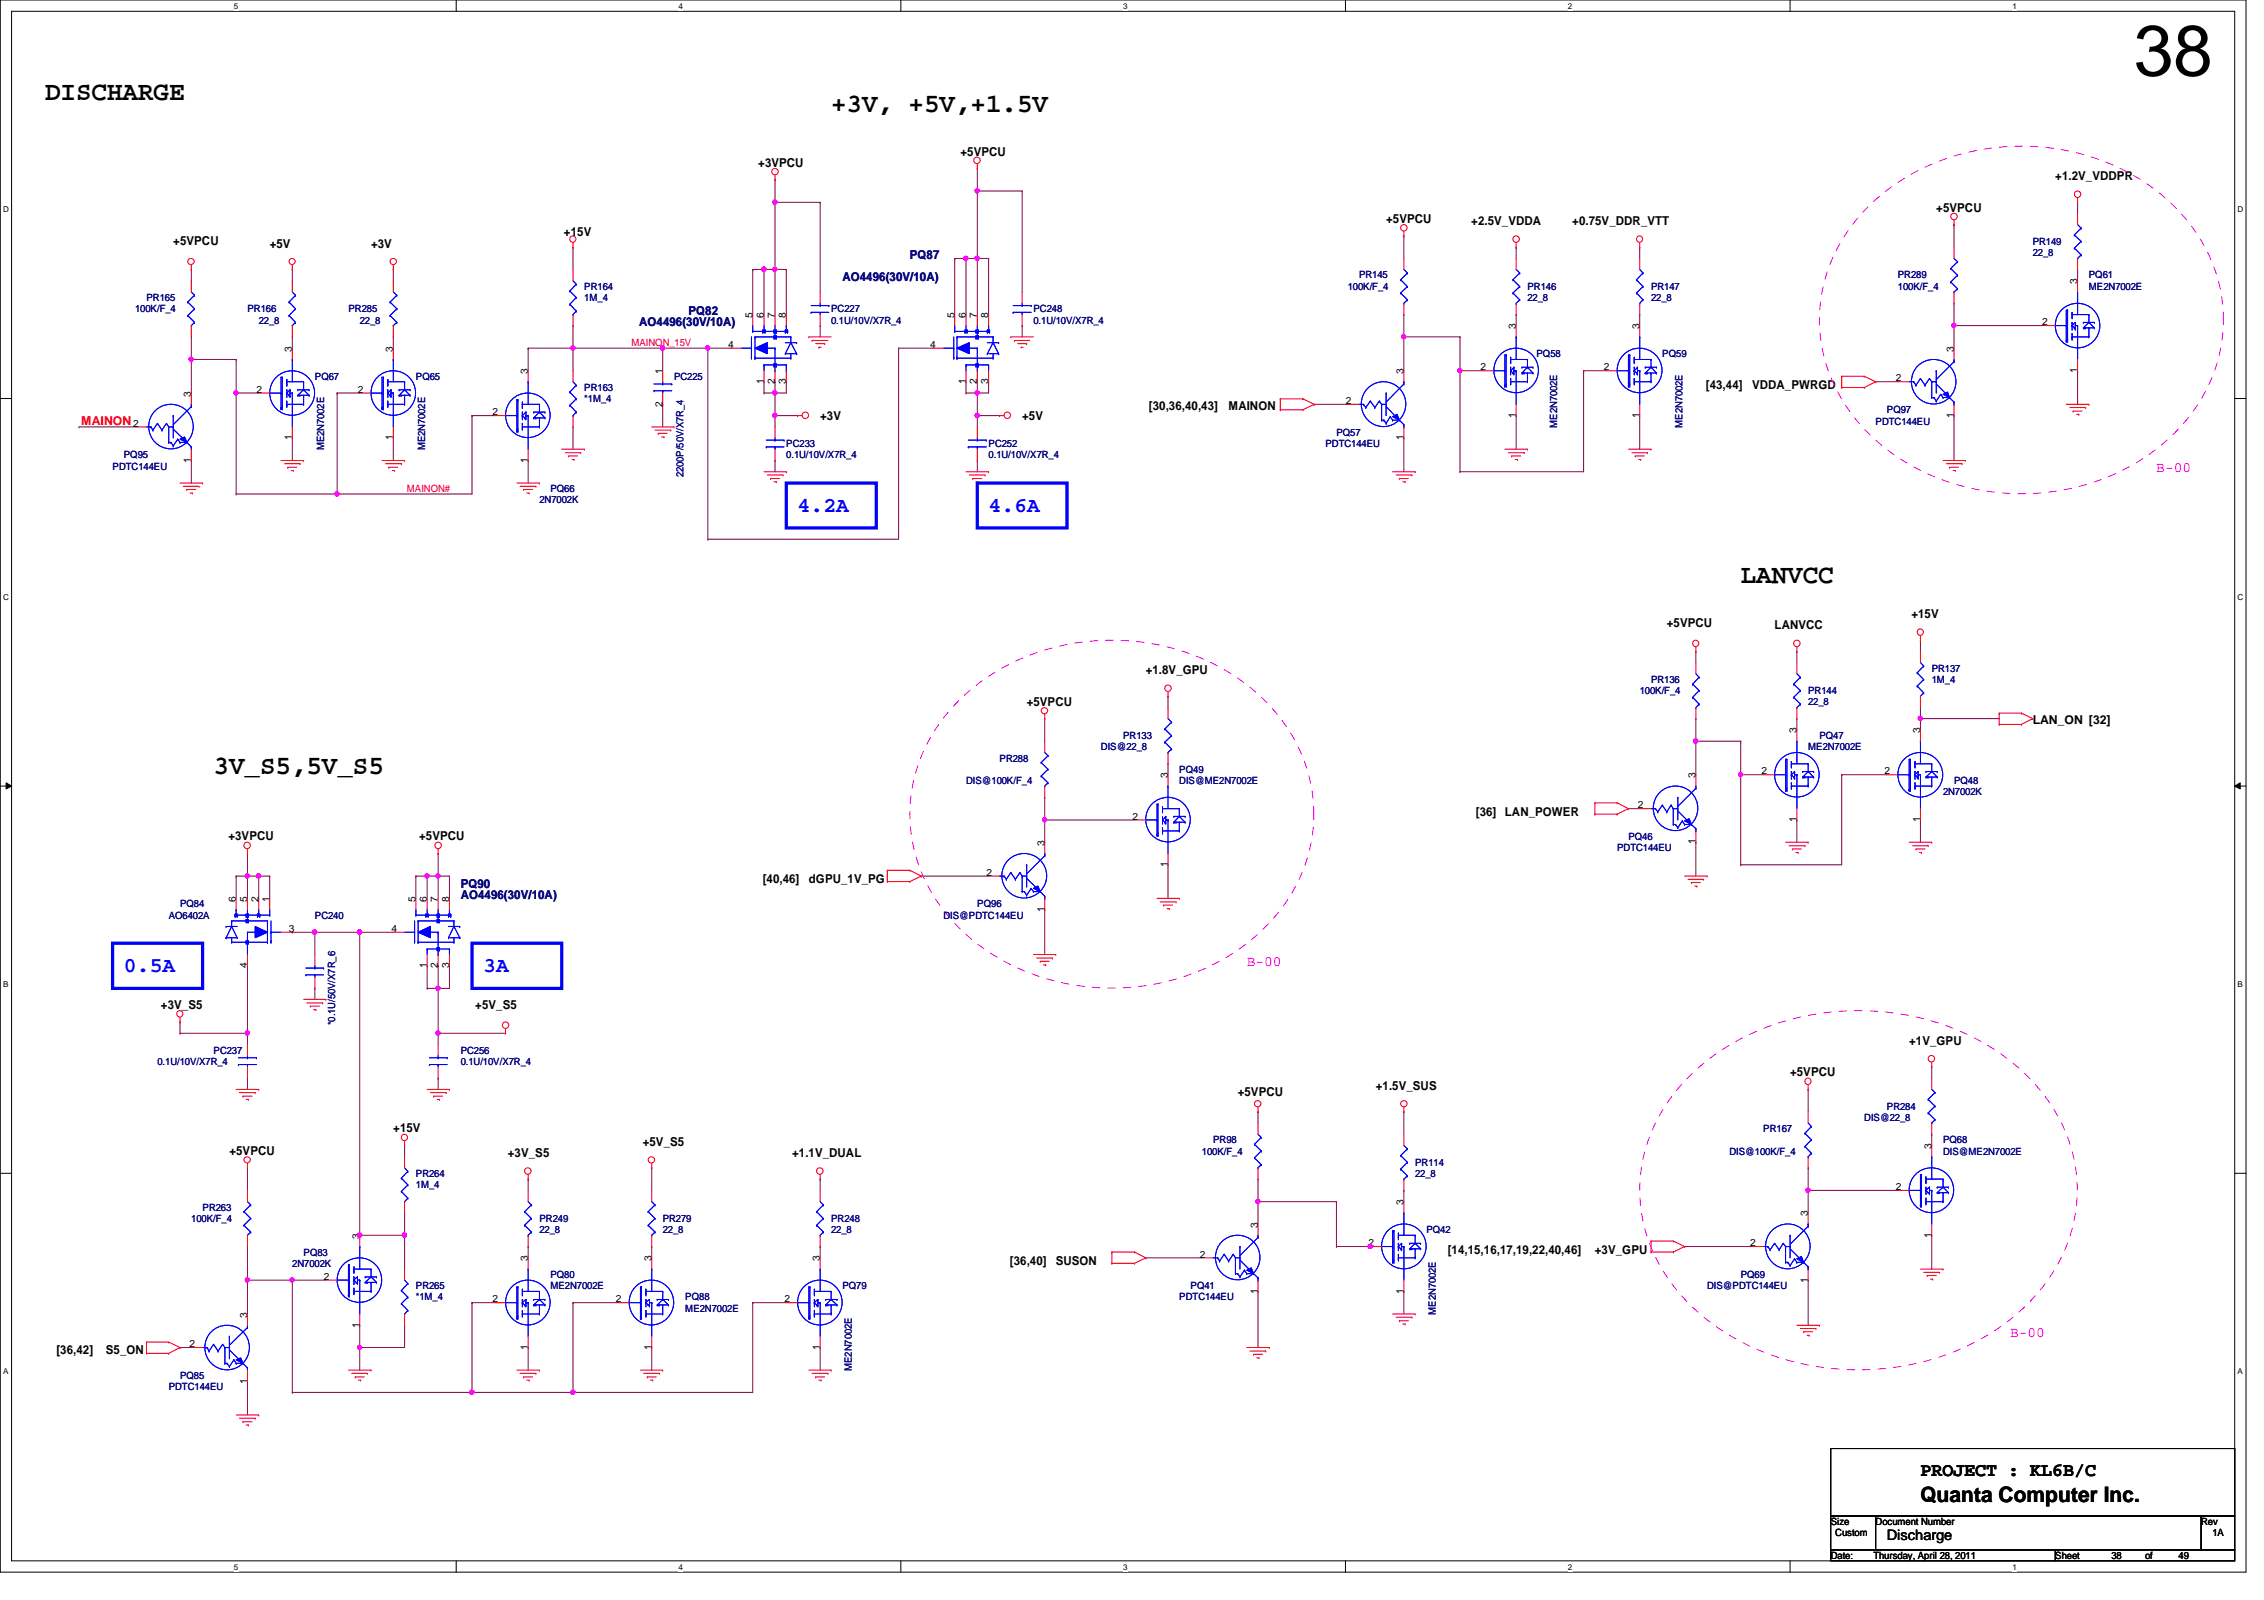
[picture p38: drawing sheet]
<svg xmlns="http://www.w3.org/2000/svg" width="297mm" height="210mm" viewBox="0 0 297 210" stroke-linecap="round" stroke-linejoin="round" font-family="sans-serif">
<defs><g id="words">
<text font-size="9.4" x="279.9" y="9.9">38</text>
<g font-size="3.5">
<text x="5.9" y="13.2">DISCHARGE</text>
<text x="109" y="14.6">+3V, +5V,+1.5V</text>
<text x="228.4" y="76.5">LANVCC</text>
<text x="28" y="101.6">3V_S5,5V_S5</text>
</g>
<g font-size="2.8" fill="#00f">
<text x="104.6" y="67.1">4.2A</text>
<text x="129.7" y="67.1">4.6A</text>
<text x="16.3" y="127.6">0.5A</text>
<text x="63.4" y="127.6">3A</text>
</g>
<text font-size="2.8" x="252" y="197.1">Quanta Computer Inc.</text>
<text font-size="2.5" x="252" y="193.6">PROJECT : KL6B/C</text>
<g font-size="1.9" fill="#f0f">
<text x="282.9" y="61.9">B-00</text>
<text x="163.6" y="126.7">B-00</text>
<text x="263.7" y="175.3">B-00</text>
</g>
<text font-size="1.9" x="247.6" y="202.1">Discharge</text>
<g font-size="1.6">
<text x="99.5" y="21.8">+3VPCU</text>
<text x="126" y="20.4">+5VPCU</text>
<text x="269.7" y="23.6">+1.2V_VDDPR</text>
<text x="181.9" y="29.2">+5VPCU</text>
<text x="193" y="29.5">+2.5V_VDDA</text>
<text x="206.3" y="29.5">+0.75V_DDR_VTT</text>
<text x="254" y="27.8">+5VPCU</text>
<text x="22.7" y="32.2">+5VPCU</text>
<text x="35.4" y="32.5">+5V</text>
<text x="48.7" y="32.5">+3V</text>
<text x="74" y="31">+15V</text>
<text x="150.7" y="53.8">[30,36,40,43]</text>
<text x="161.2" y="53.8">MAINON</text>
<text x="223.8" y="51">[43,44]</text>
<text x="229.9" y="51">VDDA_PWRGD</text>
<text x="107.6" y="55.2">+3V</text>
<text x="134.1" y="55.2">+5V</text>
<text x="218.7" y="82.3">+5VPCU</text>
<text x="232.8" y="82.5">LANVCC</text>
<text x="250.8" y="81.1">+15V</text>
<text x="150.3" y="88.4">+1.8V_GPU</text>
<text x="134.7" y="92.6">+5VPCU</text>
<text x="266.7" y="95">LAN_ON [32]</text>
<text x="193.6" y="107">[36] LAN_POWER</text>
<text x="30" y="110.2">+3VPCU</text>
<text x="55" y="110.2">+5VPCU</text>
<text x="100.1" y="115.9">[40,46]</text>
<text x="106.1" y="115.9">dGPU_1V_PG</text>
<text x="21.1" y="132.3">+3V_S5</text>
<text x="62.4" y="132.3">+5V_S5</text>
<text x="250.5" y="137.1">+1V_GPU</text>
<text x="162.4" y="143.8">+5VPCU</text>
<text x="180.5" y="143">+1.5V_SUS</text>
<text x="234.9" y="141.2">+5VPCU</text>
<text x="51.6" y="148.5">+15V</text>
<text x="30.1" y="151.5">+5VPCU</text>
<text x="66.6" y="151.8">+3V_S5</text>
<text x="84.3" y="150.3">+5V_S5</text>
<text x="103.9" y="151.8">+1.1V_DUAL</text>
<text x="132.5" y="165.9">[36,40]</text>
<text x="138.5" y="165.9">SUSON</text>
<text x="189.9" y="164.5">[14,15,16,17,19,22,40,46]</text>
<text x="209.3" y="164.5">+3V_GPU</text>
<text x="7.4" y="177.6">[36,42]</text>
<text x="13.9" y="177.6">S5_ON</text>
</g>
<g font-size="1.6" fill="#000080">
<text x="119.4" y="34">PQ87</text>
<text x="90.3" y="41.3">PQ82</text>
<text x="110.5" y="36.9">AO4496(30V/10A)</text>
<text x="83.9" y="42.8">AO4496(30V/10A)</text>
<text x="60.4" y="116.5">PQ90</text>
<text x="60.4" y="117.9">AO4496(30V/10A)</text>
</g>
<text font-size="1.6" fill="#f00" x="10.7" y="55.7">MAINON</text>
<g font-size="1.3" fill="#000080">
<text x="266.7" y="32.1">PR149</text>
<text x="266.7" y="33.6">22_8</text>
<text x="17.7" y="41">100K/F_4</text>
<text x="19.2" y="39.5">PR165</text>
<text x="32.5" y="41">PR166</text>
<text x="45.7" y="41">PR285</text>
<text x="76.7" y="38">PR164</text>
<text x="76.7" y="39.5">1M_4</text>
<text x="109" y="41">PC227</text>
<text x="135.6" y="41">PC248</text>
<text x="176.8" y="38">100K/F_4</text>
<text x="178.3" y="36.5">PR145</text>
<text x="200.4" y="38">PR146</text>
<text x="200.4" y="39.5">22_8</text>
<text x="216.6" y="38">PR147</text>
<text x="216.6" y="39.5">22_8</text>
<text x="249" y="36.5">PR289</text>
<text x="249" y="38">100K/F_4</text>
<text x="274.1" y="36.5">PQ61</text>
<text x="274.1" y="38">ME2N7002E</text>
<text x="33.9" y="42.5">22_8</text>
<text x="47.2" y="42.5">22_8</text>
<text x="109" y="42.5">0.1U/10V/X7R_4</text>
<text x="135.6" y="42.5">0.1U/10V/X7R_4</text>
<text x="201.6" y="46.9">PQ58</text>
<text x="218.1" y="46.9">PQ59</text>
<text x="41.3" y="49.8">PQ67</text>
<text x="54.6" y="49.8">PQ65</text>
<text x="76.7" y="51.3">PR163</text>
<text x="76.7" y="52.7">*1M_4</text>
<text x="88.4" y="49.8">PC225</text>
<text x="42.5" y="59.1" transform="rotate(-90 42.5 59.1)">ME2N7002E</text>
<text x="55.8" y="59.1" transform="rotate(-90 55.8 59.1)">ME2N7002E</text>
<text x="103.2" y="58.6">PC233</text>
<text x="129.7" y="58.6">PC252</text>
<text x="173.9" y="58.6">PDTC144EU</text>
<text x="175.3" y="57.2">PQ57</text>
<text x="204.3" y="56.1" transform="rotate(-90 204.3 56.1)">ME2N7002E</text>
<text x="220.8" y="56.1" transform="rotate(-90 220.8 56.1)">ME2N7002E</text>
<text x="246.1" y="55.7">PDTC144EU</text>
<text x="247.6" y="54.2">PQ97</text>
<text x="14.8" y="61.6">PDTC144EU</text>
<text x="16.3" y="60.1">PQ95</text>
<text x="70.8" y="66">2N7002K</text>
<text x="72.2" y="64.6">PQ66</text>
<text x="89.7" y="62.6" transform="rotate(-90 89.7 62.6)">2200P/50V/X7R_4</text>
<text x="103.2" y="60.1">0.1U/10V/X7R_4</text>
<text x="129.7" y="60.1">0.1U/10V/X7R_4</text>
<text x="216.6" y="89.6">PR136</text>
<text x="253.4" y="88.1">PR137</text>
<text x="253.4" y="89.6">1M_4</text>
<text x="215.1" y="91.1">100K/F_4</text>
<text x="237.2" y="91.1">PR144</text>
<text x="237.2" y="92.5">22_8</text>
<text x="131.1" y="99.9">PR288</text>
<text x="144.4" y="98.4">DIS@22_8</text>
<text x="147.4" y="96.9">PR133</text>
<text x="154.7" y="101.4">PQ49</text>
<text x="237.2" y="98.4">ME2N7002E</text>
<text x="238.7" y="96.9">PQ47</text>
<text x="126.7" y="102.8">DIS@100K/F_4</text>
<text x="154.7" y="102.8">DIS@ME2N7002E</text>
<text x="254.9" y="104.3">2N7002K</text>
<text x="256.4" y="102.8">PQ48</text>
<text x="212.2" y="111.7">PDTC144EU</text>
<text x="213.7" y="110.2">PQ46</text>
<text x="23.6" y="119">PQ84</text>
<text x="128.2" y="119">PQ96</text>
<text x="22.1" y="120.5">AO6402A</text>
<text x="41.3" y="120.5">PC240</text>
<text x="123.8" y="120.5">DIS@PDTC144EU</text>
<text x="44" y="134.5" transform="rotate(-90 44 134.5)">*0.1U/50V/X7R_6</text>
<text x="20.7" y="139.7">0.1U/10V/X7R_4</text>
<text x="28" y="138.2">PC237</text>
<text x="60.4" y="138.2">PC256</text>
<text x="60.4" y="139.7">0.1U/10V/X7R_4</text>
<text x="159.2" y="150">PR98</text>
<text x="231.3" y="148.5">PR167</text>
<text x="244.6" y="147">DIS@22_8</text>
<text x="247.6" y="145.6">PR284</text>
<text x="254.9" y="150">PQ68</text>
<text x="54.6" y="154.4">PR264</text>
<text x="54.6" y="155.9">1M_4</text>
<text x="157.7" y="151.5">100K/F_4</text>
<text x="185.7" y="153">PR114</text>
<text x="185.7" y="154.4">22_8</text>
<text x="226.9" y="151.5">DIS@100K/F_4</text>
<text x="254.9" y="151.5">DIS@ME2N7002E</text>
<text x="25.1" y="160.3">100K/F_4</text>
<text x="26.6" y="158.8">PR263</text>
<text x="70.8" y="160.3">PR249</text>
<text x="70.8" y="161.8">22_8</text>
<text x="86.9" y="160.3">PR279</text>
<text x="86.9" y="161.8">22_8</text>
<text x="109" y="160.3">PR248</text>
<text x="109" y="161.8">22_8</text>
<text x="187.2" y="161.8">PQ42</text>
<text x="38.4" y="166.2">2N7002K</text>
<text x="39.8" y="164.7">PQ83</text>
<text x="72.2" y="167.7">PQ80</text>
<text x="228.4" y="167.7">PQ69</text>
<text x="54.6" y="169.1">PR265</text>
<text x="54.6" y="170.6">*1M_4</text>
<text x="72.2" y="169.1">ME2N7002E</text>
<text x="89.9" y="170.6">PQ88</text>
<text x="89.9" y="172.1">ME2N7002E</text>
<text x="110.5" y="169.1">PQ79</text>
<text x="154.7" y="170.6">PDTC144EU</text>
<text x="156.2" y="169.1">PQ41</text>
<text x="188.4" y="172.5" transform="rotate(-90 188.4 172.5)">ME2N7002E</text>
<text x="224" y="169.1">DIS@PDTC144EU</text>
<text x="111.8" y="179.9" transform="rotate(-90 111.8 179.9)">ME2N7002E</text>
<text x="22.1" y="182.4">PDTC144EU</text>
<text x="23.6" y="180.9">PQ85</text>
</g>
<g font-size="1.3">
<text x="98.7" y="41.7" transform="rotate(-90 98.7 41.7)">5</text>
<text x="100.2" y="41.7" transform="rotate(-90 100.2 41.7)">6</text>
<text x="101.6" y="41.7" transform="rotate(-90 101.6 41.7)">7</text>
<text x="103.1" y="41.7" transform="rotate(-90 103.1 41.7)">8</text>
<text x="125.2" y="41.7" transform="rotate(-90 125.2 41.7)">5</text>
<text x="126.7" y="41.7" transform="rotate(-90 126.7 41.7)">6</text>
<text x="128.2" y="41.7" transform="rotate(-90 128.2 41.7)">7</text>
<text x="129.7" y="41.7" transform="rotate(-90 129.7 41.7)">8</text>
<text x="272.5" y="37.3" transform="rotate(-90 272.5 37.3)">3</text>
<text x="38.3" y="46.1" transform="rotate(-90 38.3 46.1)">3</text>
<text x="51.6" y="46.1" transform="rotate(-90 51.6 46.1)">3</text>
<text x="95.5" y="45.6">4</text>
<text x="122" y="45.6">4</text>
<text x="198.9" y="43.2" transform="rotate(-90 198.9 43.2)">3</text>
<text x="215.1" y="43.2" transform="rotate(-90 215.1 43.2)">3</text>
<text x="256.3" y="46.1" transform="rotate(-90 256.3 46.1)">3</text>
<text x="267.9" y="42.7">2</text>
<text x="25.1" y="52" transform="rotate(-90 25.1 52)">3</text>
<text x="33.7" y="51.5">2</text>
<text x="46.9" y="51.5">2</text>
<text x="69.3" y="49.1" transform="rotate(-90 69.3 49.1)">3</text>
<text x="86.9" y="53.3" transform="rotate(-90 86.9 53.3)">2</text>
<text x="86.9" y="49.1" transform="rotate(-90 86.9 49.1)">1</text>
<text x="100.2" y="50.4" transform="rotate(-90 100.2 50.4)">1</text>
<text x="101.6" y="50.4" transform="rotate(-90 101.6 50.4)">2</text>
<text x="103.1" y="50.4" transform="rotate(-90 103.1 50.4)">3</text>
<text x="126.7" y="50.4" transform="rotate(-90 126.7 50.4)">1</text>
<text x="128.2" y="50.4" transform="rotate(-90 128.2 50.4)">2</text>
<text x="129.7" y="50.4" transform="rotate(-90 129.7 50.4)">3</text>
<text x="176.6" y="53">2</text>
<text x="184.1" y="49.1" transform="rotate(-90 184.1 49.1)">3</text>
<text x="194.3" y="48.6">2</text>
<text x="210.4" y="48.6">2</text>
<text x="248.7" y="50">2</text>
<text x="272.5" y="48.9" transform="rotate(-90 272.5 48.9)">1</text>
<text x="17.5" y="56">2</text>
<text x="38.3" y="57.8" transform="rotate(-90 38.3 57.8)">1</text>
<text x="51.6" y="57.8" transform="rotate(-90 51.6 57.8)">1</text>
<text x="64.6" y="54.5">2</text>
<text x="184.1" y="57.8" transform="rotate(-90 184.1 57.8)">1</text>
<text x="198.9" y="54.8" transform="rotate(-90 198.9 54.8)">1</text>
<text x="215.1" y="54.8" transform="rotate(-90 215.1 54.8)">1</text>
<text x="256.3" y="54.8" transform="rotate(-90 256.3 54.8)">1</text>
<text x="25.1" y="60.7" transform="rotate(-90 25.1 60.7)">1</text>
<text x="69.3" y="60.7" transform="rotate(-90 69.3 60.7)">1</text>
<text x="231.1" y="101.6">2</text>
<text x="235.7" y="96.2" transform="rotate(-90 235.7 96.2)">3</text>
<text x="247.3" y="101.6">2</text>
<text x="251.9" y="96.2" transform="rotate(-90 251.9 96.2)">3</text>
<text x="148.6" y="107.5">2</text>
<text x="153.2" y="102.1" transform="rotate(-90 153.2 102.1)">3</text>
<text x="214.9" y="106">2</text>
<text x="222.5" y="102.1" transform="rotate(-90 222.5 102.1)">3</text>
<text x="235.7" y="107.9" transform="rotate(-90 235.7 107.9)">1</text>
<text x="251.9" y="107.9" transform="rotate(-90 251.9 107.9)">1</text>
<text x="137" y="111" transform="rotate(-90 137 111)">3</text>
<text x="153.2" y="113.7" transform="rotate(-90 153.2 113.7)">1</text>
<text x="222.5" y="110.8" transform="rotate(-90 222.5 110.8)">1</text>
<text x="30.9" y="118.3" transform="rotate(-90 30.9 118.3)">6</text>
<text x="32.4" y="118.3" transform="rotate(-90 32.4 118.3)">5</text>
<text x="33.9" y="118.3" transform="rotate(-90 33.9 118.3)">2</text>
<text x="35.3" y="118.3" transform="rotate(-90 35.3 118.3)">1</text>
<text x="54.5" y="118.3" transform="rotate(-90 54.5 118.3)">5</text>
<text x="56" y="118.3" transform="rotate(-90 56 118.3)">6</text>
<text x="57.4" y="118.3" transform="rotate(-90 57.4 118.3)">7</text>
<text x="58.9" y="118.3" transform="rotate(-90 58.9 118.3)">8</text>
<text x="129.4" y="114.9">2</text>
<text x="137" y="119.6" transform="rotate(-90 137 119.6)">1</text>
<text x="37.9" y="122.3">3</text>
<text x="51.3" y="122.3">4</text>
<text x="32.4" y="127" transform="rotate(-90 32.4 127)">4</text>
<text x="56" y="127" transform="rotate(-90 56 127)">1</text>
<text x="57.4" y="127" transform="rotate(-90 57.4 127)">2</text>
<text x="58.9" y="127" transform="rotate(-90 58.9 127)">3</text>
<text x="253.4" y="150.7" transform="rotate(-90 253.4 150.7)">3</text>
<text x="165" y="161" transform="rotate(-90 165 161)">3</text>
<text x="184.1" y="158.1" transform="rotate(-90 184.1 158.1)">3</text>
<text x="237.2" y="159.6" transform="rotate(-90 237.2 159.6)">3</text>
<text x="248.7" y="156.1">2</text>
<text x="42.5" y="167.9">2</text>
<text x="47.2" y="162.5" transform="rotate(-90 47.2 162.5)">3</text>
<text x="69.3" y="165.5" transform="rotate(-90 69.3 165.5)">3</text>
<text x="85.5" y="165.5" transform="rotate(-90 85.5 165.5)">3</text>
<text x="107.6" y="165.5" transform="rotate(-90 107.6 165.5)">3</text>
<text x="157.4" y="165">2</text>
<text x="179.5" y="163.5">2</text>
<text x="229.6" y="163.5">2</text>
<text x="253.4" y="162.3" transform="rotate(-90 253.4 162.3)">1</text>
<text x="32.4" y="172.8" transform="rotate(-90 32.4 172.8)">3</text>
<text x="64.6" y="170.9">2</text>
<text x="80.8" y="170.9">2</text>
<text x="102.9" y="170.9">2</text>
<text x="165" y="169.7" transform="rotate(-90 165 169.7)">1</text>
<text x="184.1" y="169.7" transform="rotate(-90 184.1 169.7)">1</text>
<text x="237.2" y="168.3" transform="rotate(-90 237.2 168.3)">1</text>
<text x="24.8" y="176.7">2</text>
<text x="47.2" y="174.2" transform="rotate(-90 47.2 174.2)">1</text>
<text x="69.3" y="177.1" transform="rotate(-90 69.3 177.1)">1</text>
<text x="85.5" y="177.1" transform="rotate(-90 85.5 177.1)">1</text>
<text x="107.6" y="177.1" transform="rotate(-90 107.6 177.1)">1</text>
<text x="32.4" y="181.5" transform="rotate(-90 32.4 181.5)">1</text>
<text x="240.2" y="200.1">Size</text>
<text x="240.8" y="201.5">Custom</text>
<text x="246.1" y="200.1">Document Number</text>
<text x="288.8" y="200.1">Rev</text>
<text x="290.3" y="201.5">1A</text>
<text x="240.2" y="204.5">Date:</text>
<text x="245.8" y="204.5">Thursday, April 28, 2011</text>
<text x="269.7" y="204.5">Sheet</text>
<text x="277" y="204.5">38</text>
<text x="281.4" y="204.5">of</text>
<text x="285.8" y="204.5">49</text>
</g>
<g font-size="1.3" fill="#f00">
<text x="82.8" y="45.4">MAINON_15V</text>
<text x="53.4" y="64.5">MAINON#</text>
</g>
<g font-size="1.1">
<text x="30.7" y="1.1">5</text>
<text x="89" y="1.1">4</text>
<text x="147.4" y="1.1">3</text>
<text x="205.7" y="1.1">2</text>
<text x="264" y="1.1">1</text>
<text x=".4" y="27.9">D</text>
<text x="293.6" y="27.9">D</text>
<text x=".4" y="78.7">C</text>
<text x="293.6" y="78.7">C</text>
<text x=".4" y="129.5">B</text>
<text x="293.6" y="129.5">B</text>
<text x=".4" y="180.3">A</text>
<text x="293.6" y="180.3">A</text>
<text x="30.7" y="205.9">5</text>
<text x="89" y="205.9">4</text>
<text x="147.4" y="205.9">3</text>
<text x="205.7" y="205.9">2</text>
<text x="264" y="205.9">1</text>
</g>
</g></defs>
<path d="M0 0h294.7v206.2h-294.7zM1.5 1.5h291.7v203.3h-291.7z" fill="none" stroke="#000" stroke-width=".13"/>
<g fill="#fff">
<path d="M30.7 .2h.6v1.2h-.6z"/>
<path d="M30.7 204.9h.6v1.2h-.6z"/>
</g>
<path d="M59.9 0v1.5M59.9 204.8v1.4" fill="none" stroke="#000" stroke-width=".13"/>
<g fill="#fff">
<path d="M89 .2h.6v1.2h-.6z"/>
<path d="M89 204.9h.6v1.2h-.6z"/>
</g>
<path d="M118.2 0v1.5M118.2 204.8v1.4" fill="none" stroke="#000" stroke-width=".13"/>
<g fill="#fff">
<path d="M147.4 .2h.6v1.2h-.6z"/>
<path d="M147.4 204.9h.6v1.2h-.6z"/>
</g>
<path d="M176.5 0v1.5M176.5 204.8v1.4" fill="none" stroke="#000" stroke-width=".13"/>
<g fill="#fff">
<path d="M205.7 .2h.6v1.2h-.6z"/>
<path d="M205.7 204.9h.6v1.2h-.6z"/>
</g>
<path d="M234.9 0v1.5M234.9 204.8v1.4" fill="none" stroke="#000" stroke-width=".13"/>
<g fill="#fff">
<path d="M264 .2h.6v1.2h-.6z"/>
<path d="M264 204.9h.6v1.2h-.6z"/>
<path d="M.4 26.9h.8v1.2h-.8z"/>
<path d="M293.6 26.9h.7v1.2h-.7z"/>
<path d="M.4 77.7h.8v1.2h-.8z"/>
<path d="M293.6 77.7h.7v1.2h-.7z"/>
</g>
<path d="M0 52.3h1.5M293.2 52.3h1.5" fill="none" stroke="#000" stroke-width=".13"/>
<g fill="#fff">
<path d="M.4 128.5h.7v1.2h-.7z"/>
<path d="M293.6 128.5h.7v1.2h-.7z"/>
</g>
<path d="M0 103.1h1.5M.8 102.7l.7 .4-.7 .4zM293.2 103.1l.7-.4v.8zM293.2 103.1h1.5" fill="none" stroke="#000" stroke-width=".13"/>
<path d="M.8 102.7l.7 .4-.7 .4zM293.2 103.1l.7-.4v.8z" fill="#000"/>
<g fill="#fff">
<path d="M.4 179.3h.7v1.2h-.7z"/>
<path d="M293.6 179.3h.7v1.2h-.7z"/>
</g>
<path d="M0 153.9h1.5M293.2 153.9h1.5" fill="none" stroke="#000" stroke-width=".13"/>
<path d="M100.2 35.3h.1M100.2 35.3v6" fill="none" stroke="#800040" stroke-width=".13"/>
<circle cx="100.2" cy="35.3" r=".29" fill="#f0f"/>
<circle cx="100.2" cy="35.3" r=".29" fill="none" stroke="#f0f" stroke-width=".13"/>
<g fill="none" stroke="#800040" stroke-width=".13">
<path d="M101.7 35.3h.1M101.7 35.3h1.5M126.7 33.9h.1M126.7 33.9v7.4M128.2 33.9h.1M128.2 33.9h1.5M44.2 64.8h.1M44.2 64.8h17.7M47.2 122.3h.1M47.2 122.3v39.8M184.2 156.2h.1M184.2 156.2v1.4"/>
<path d="M184.2 169.4h.1M184.2 169.4v3"/>
</g>
<circle cx="47.2" cy="162" r=".29" fill="#f0f"/>
<circle cx="47.2" cy="162" r=".29" fill="none" stroke="#f0f" stroke-width=".13"/>
<circle cx="47.2" cy="122.3" r=".29" fill="#f0f"/>
<circle cx="47.2" cy="122.3" r=".29" fill="none" stroke="#f0f" stroke-width=".13"/>
<path d="M126.7 33.9h.1M128.2 25.1h.1M128.2 25.1v8.8h-1.5" fill="none" stroke="#800040" stroke-width=".13"/>
<circle cx="126.7" cy="33.9" r=".29" fill="#f0f"/>
<circle cx="126.7" cy="33.9" r=".29" fill="none" stroke="#f0f" stroke-width=".13"/>
<path d="M101.7 26.5h.1M101.7 26.5v8.8" fill="none" stroke="#800040" stroke-width=".13"/>
<circle cx="101.7" cy="26.5" r=".29" fill="#f0f"/>
<circle cx="101.7" cy="26.5" r=".29" fill="none" stroke="#f0f" stroke-width=".13"/>
<path d="M100.2 35.3h.1M100.2 35.3h1.5" fill="none" stroke="#800040" stroke-width=".13"/>
<circle cx="100.2" cy="35.3" r=".29" fill="#f0f"/>
<circle cx="100.2" cy="35.3" r=".29" fill="none" stroke="#f0f" stroke-width=".13"/>
<path d="M54.6 114.9h.1M54.6 114.9v3M56 114.9h.1M56 114.9h1.5M56 114.9v3M59 114.9h.1M59 114.9v3" fill="none" stroke="#800040" stroke-width=".13"/>
<circle cx="56" cy="114.9" r=".29" fill="#f0f"/>
<circle cx="56" cy="114.9" r=".29" fill="none" stroke="#f0f" stroke-width=".13"/>
<path d="M57.5 114.9h.1M57.5 114.9v3" fill="none" stroke="#800040" stroke-width=".13"/>
<circle cx="57.5" cy="114.9" r=".29" fill="#f0f"/>
<circle cx="57.5" cy="114.9" r=".29" fill="none" stroke="#f0f" stroke-width=".13"/>
<path d="M57.5 114.9h.1M57.5 112h.1M57.5 114.9h1.5M57.5 112v2.9M56 126.7h.1M56 126.7v3M57.5 129.7h.1M57.5 129.7v5.9M59 126.7h.1M59 126.7v3h-1.5" fill="none" stroke="#800040" stroke-width=".13"/>
<circle cx="57.5" cy="129.6" r=".29" fill="#f0f"/>
<circle cx="57.5" cy="129.6" r=".29" fill="none" stroke="#f0f" stroke-width=".13"/>
<path d="M54.6 114.9h.1M54.6 114.9h1.4M47.2 122.3h.1M47.2 122.3h4.4M56 129.7h.1M57.5 126.7h.1M57.5 126.7v3h-1.5M98.8 170.9h.1M98.8 170.9h4.4M98.8 170.9v11.8h-23.6M75.2 182.7h.1" fill="none" stroke="#800040" stroke-width=".13"/>
<circle cx="75.1" cy="182.6" r=".29" fill="#f0f"/>
<circle cx="75.1" cy="182.6" r=".29" fill="none" stroke="#f0f" stroke-width=".13"/>
<g fill="none" stroke="#800040" stroke-width=".13">
<path d="M117.9 45.7h.1M117.9 45.7h4.4M126.7 51.6h.1M128.2 50.1h.1M128.2 50.1v1.5h-1.5M165.1 145.8h.1M165.1 157.6h.1M165.1 145.8v1.5M165.1 157.6v3M69.3 163.5h.1M69.3 163.5v1.5M150.3 165h.1"/>
<path d="M150.3 165h7.4M165.1 169.4h.1M165.1 169.4v7.4"/>
</g>
<circle cx="165" cy="157.6" r=".29" fill="#f0f"/>
<circle cx="165" cy="157.6" r=".29" fill="none" stroke="#f0f" stroke-width=".13"/>
<path d="M92.9 45.7h.1M92.9 45.7h2.9" fill="none" stroke="#800040" stroke-width=".13"/>
<circle cx="92.8" cy="45.7" r=".29" fill="#f0f"/>
<circle cx="92.8" cy="45.7" r=".29" fill="none" stroke="#f0f" stroke-width=".13"/>
<g fill="none" stroke="#800040" stroke-width=".13">
<path d="M98.8 35.3h.1M98.8 35.3v6M125.3 33.9h.1M125.3 33.9v7.4M128.2 22.1h.1M128.2 22.1v3M198.9 32.4h.1M198.9 32.4v1.5M215.1 32.4h.1M215.1 32.4v1.5M191.6 48.6h.1M191.6 48.6v13.3"/>
<path d="M198.9 41.3h.1M198.9 41.3v1.4M215.1 41.3h.1M215.1 41.3v1.4M237.2 156.2h.1M237.2 156.2h11.8M221 163.5h.1M221 163.5h8.9"/>
</g>
<circle cx="191.5" cy="48.6" r=".29" fill="#f0f"/>
<circle cx="191.5" cy="48.6" r=".29" fill="none" stroke="#f0f" stroke-width=".13"/>
<g fill="none" stroke="#800040" stroke-width=".13">
<path d="M25.1 35.3h.1M25.1 35.3v1.5M184.2 30.9h.1M184.2 30.9v3M172.4 53h.1M172.4 53h4.4M184.2 44.2h.1M184.2 57.4h.1M184.2 44.2h7.4M184.2 44.2v4.4M184.2 57.4v4.5M191.6 48.6h.1"/>
<path d="M191.6 44.2h.1M191.6 48.6h2.9M191.6 44.2v4.4M198.9 54.5h.1M198.9 54.5v4.4M207.8 48.6h.1M207.8 48.6h2.9M207.8 48.6v13.3h-16.2M215.1 54.5h.1M215.1 54.5v4.4M31 64.8h.1M31 64.8h13.2"/>
<path d="M191.6 61.9h.1M252 84h.1M252 84v1.5"/>
</g>
<circle cx="184.2" cy="44.2" r=".29" fill="#f0f"/>
<circle cx="184.2" cy="44.2" r=".29" fill="none" stroke="#f0f" stroke-width=".13"/>
<g fill="none" stroke="#800040" stroke-width=".13">
<path d="M38.4 35.3h.1M38.4 35.3v1.5M51.6 35.3h.1M51.6 35.3v1.5M25.1 47.2h.1M25.1 47.2v4.4M38.4 44.2h.1M38.4 44.2v1.5M51.6 44.2h.1M51.6 44.2v1.5M75.2 45.7h.1M75.2 45.7h11.7"/>
<path d="M101.7 60.4h.1M101.7 60.4v1.5M128.2 60.4h.1M128.2 60.4v1.5M222.5 85.5h.1M222.5 85.5v1.4"/>
</g>
<circle cx="75.1" cy="45.7" r=".29" fill="#f0f"/>
<circle cx="75.1" cy="45.7" r=".29" fill="none" stroke="#f0f" stroke-width=".13"/>
<path d="M75.2 32.4h.1M75.2 32.4v2.9M31 51.6h.1M31 51.6v13.2" fill="none" stroke="#800040" stroke-width=".13"/>
<circle cx="31" cy="51.5" r=".29" fill="#f0f"/>
<circle cx="31" cy="51.5" r=".29" fill="none" stroke="#f0f" stroke-width=".13"/>
<path d="M44.2 51.6h.1M44.2 51.6h3M44.2 51.6v13.2" fill="none" stroke="#800040" stroke-width=".13"/>
<circle cx="44.2" cy="64.8" r=".29" fill="#f0f"/>
<circle cx="44.2" cy="64.8" r=".29" fill="none" stroke="#f0f" stroke-width=".13"/>
<path d="M101.7 26.5h.1M101.7 26.5h5.9M107.6 26.5h.1M107.6 26.5v11.8M128.2 25.1h.1M128.2 25.1h5.9M134.1 25.1h.1M134.1 25.1v13.2M69.3 45.7h.1M69.3 45.7v2.9M107.6 42.7h.1M107.6 42.7v1.5" fill="none" stroke="#800040" stroke-width=".13"/>
<circle cx="128.2" cy="25" r=".29" fill="#f0f"/>
<circle cx="128.2" cy="25" r=".29" fill="none" stroke="#f0f" stroke-width=".13"/>
<path d="M101.7 54.5h.1M101.7 54.5h2.9M134.1 42.7h.1M134.1 42.7v1.5" fill="none" stroke="#800040" stroke-width=".13"/>
<circle cx="101.7" cy="54.5" r=".29" fill="#f0f"/>
<circle cx="101.7" cy="54.5" r=".29" fill="none" stroke="#f0f" stroke-width=".13"/>
<path d="M86.9 45.7h.1M86.9 45.7v2.9M92.9 45.7h.1M92.9 45.7v25M128.2 54.5h.1M128.2 54.5v1.5" fill="none" stroke="#800040" stroke-width=".13"/>
<circle cx="86.9" cy="45.7" r=".29" fill="#f0f"/>
<circle cx="86.9" cy="45.7" r=".29" fill="none" stroke="#f0f" stroke-width=".13"/>
<g fill="none" stroke="#800040" stroke-width=".13">
<path d="M10.4 56h.1M10.4 56h7.3M38.4 57.4h.1M38.4 57.4v3M51.6 57.4h.1M51.6 57.4v3M61.9 54.5h.1M61.9 54.5h3M75.2 42.7h.1M75.2 42.7v3M86.9 53h.1M86.9 53v3"/>
<path d="M25.1 60.4h.1M25.1 60.4v3M69.3 60.4h.1M69.3 60.4v3M222.5 110.5h.1M222.5 110.5v4.4M107.6 154.7h.1M107.6 154.7v1.5M237.2 142.9h.1M237.2 156.2h.1M237.2 142.9v2.9M237.2 156.2v2.9"/>
<path d="M107.6 163.5h.1M107.6 176.8h.1M107.6 163.5v1.5M107.6 176.8v2.9M237.2 167.9h.1M237.2 167.9v6"/>
</g>
<circle cx="237.2" cy="156.1" r=".29" fill="#f0f"/>
<circle cx="237.2" cy="156.1" r=".29" fill="none" stroke="#f0f" stroke-width=".13"/>
<g fill="none" stroke="#800040" stroke-width=".13">
<path d="M184.2 41.3h.1M184.2 41.3v2.9M92.9 70.7h.1M92.9 70.7h25M252 92.8h.1M252 92.8v1.5M32.5 114.9h.1M32.5 114.9h1.4M213.7 106.1h.1M213.7 106.1h1.4M32.5 135.6h.1M32.5 135.6v1.4"/>
<path d="M38.4 122.3h.1M38.4 122.3h2.9M237.2 153.2h.1M237.2 153.2v3M23.6 176.8h.1M23.6 176.8h1.5"/>
</g>
<circle cx="32.4" cy="114.9" r=".29" fill="#f0f"/>
<circle cx="32.4" cy="114.9" r=".29" fill="none" stroke="#f0f" stroke-width=".13"/>
<path d="M25.1 47.2h.1M25.1 47.2h5.9M61.9 54.5h.1M61.9 54.5v10.3M69.3 45.7h.1M69.3 45.7h5.9M128.2 54.5h.1M128.2 54.5h2.9" fill="none" stroke="#800040" stroke-width=".13"/>
<circle cx="128.2" cy="54.5" r=".29" fill="#f0f"/>
<circle cx="128.2" cy="54.5" r=".29" fill="none" stroke="#f0f" stroke-width=".13"/>
<path d="M252 94.3h.1M252 94.3v1.5" fill="none" stroke="#800040" stroke-width=".13"/>
<circle cx="251.9" cy="94.2" r=".29" fill="#f0f"/>
<circle cx="251.9" cy="94.2" r=".29" fill="none" stroke="#f0f" stroke-width=".13"/>
<path d="M222.5 97.2h.1M222.5 97.2h5.9M228.4 101.6h.1M228.4 101.6h2.9M228.4 101.6v11.9M235.8 107.6h.1M235.8 107.6v2.9M252 107.6h.1M252 107.6v2.9" fill="none" stroke="#800040" stroke-width=".13"/>
<circle cx="228.4" cy="101.6" r=".29" fill="#f0f"/>
<circle cx="228.4" cy="101.6" r=".29" fill="none" stroke="#f0f" stroke-width=".13"/>
<path d="M86.9 45.7h.1M86.9 45.7h6M128.2 51.6h.1M128.2 51.6v2.9M222.5 94.3h.1M222.5 94.3v2.9M228.4 113.5h.1M241.6 101.6h.1M241.6 101.6v11.9h-13.2M241.6 101.6h6" fill="none" stroke="#800040" stroke-width=".13"/>
<circle cx="128.2" cy="51.5" r=".29" fill="#f0f"/>
<circle cx="128.2" cy="51.5" r=".29" fill="none" stroke="#f0f" stroke-width=".13"/>
<path d="M101.7 54.5h.1M101.7 51.6h.1M101.7 51.6v4.4M126.7 50.1h.1M126.7 50.1v1.5M235.8 94.3h.1M235.8 94.3v1.5" fill="none" stroke="#800040" stroke-width=".13"/>
<circle cx="101.7" cy="51.5" r=".29" fill="#f0f"/>
<circle cx="101.7" cy="51.5" r=".29" fill="none" stroke="#f0f" stroke-width=".13"/>
<g fill="none" stroke="#800040" stroke-width=".13">
<path d="M25.1 44.2h.1M25.1 44.2v3M31 51.6h.1M31 47.2h.1M31 51.6h2.9M31 47.2v4.4M75.2 45.7h.1M75.2 45.7v2.9M100.2 50.1h.1M100.2 51.6h.1M100.2 50.1v1.5M101.7 50.1h.1"/>
<path d="M101.7 50.1v1.5h-1.5M235.8 85.5h.1M235.8 85.5v1.4"/>
</g>
<circle cx="25.1" cy="47.1" r=".29" fill="#f0f"/>
<circle cx="25.1" cy="47.1" r=".29" fill="none" stroke="#f0f" stroke-width=".13"/>
<g fill="none" stroke="#800040" stroke-width=".13">
<path d="M75.2 56h.1M75.2 56v2.9M101.7 51.6h.1M103.2 50.1h.1M103.2 50.1v1.5h-1.5M117.9 45.7h.1M117.9 45.7v25M128.2 51.6h.1M129.7 50.1h.1M129.7 50.1v1.5h-1.5M222.5 97.2h.1M222.5 97.2v4.4"/>
<path d="M252 94.3h.1M252 94.3h10.3"/>
</g>
<circle cx="222.5" cy="97.2" r=".29" fill="#f0f"/>
<circle cx="222.5" cy="97.2" r=".29" fill="none" stroke="#f0f" stroke-width=".13"/>
<path d="M101.7 23.6h.1M101.7 35.3h.1M101.7 23.6v2.9M101.7 35.3v6M228.4 97.2h.1M228.4 97.2v4.4" fill="none" stroke="#800040" stroke-width=".13"/>
<circle cx="101.7" cy="35.3" r=".29" fill="#f0f"/>
<circle cx="101.7" cy="35.3" r=".29" fill="none" stroke="#f0f" stroke-width=".13"/>
<path d="M128.2 33.9h.1M128.2 33.9v7.4" fill="none" stroke="#800040" stroke-width=".13"/>
<circle cx="128.2" cy="33.9" r=".29" fill="#f0f"/>
<circle cx="128.2" cy="33.9" r=".29" fill="none" stroke="#f0f" stroke-width=".13"/>
<path d="M98.8 35.3h.1M98.8 35.3h1.4M103.2 35.3h.1M103.2 35.3v6M33.9 114.9h.1M33.9 114.9h1.5M23.6 135.6h.1M23.6 135.6h8.9M75.2 170.9h.1M75.2 170.9h5.9" fill="none" stroke="#800040" stroke-width=".13"/>
<circle cx="32.4" cy="135.5" r=".29" fill="#f0f"/>
<circle cx="32.4" cy="135.5" r=".29" fill="none" stroke="#f0f" stroke-width=".13"/>
<path d="M57.5 135.6h.1M57.5 135.6h8.8" fill="none" stroke="#800040" stroke-width=".13"/>
<circle cx="57.5" cy="135.5" r=".29" fill="#f0f"/>
<circle cx="57.5" cy="135.5" r=".29" fill="none" stroke="#f0f" stroke-width=".13"/>
<path d="M41.3 129.7h.1M41.3 129.7v1.4M32.5 163.5h.1M32.5 167.9h.1M32.5 163.5v4.4M32.5 167.9h5.9" fill="none" stroke="#800040" stroke-width=".13"/>
<circle cx="32.4" cy="167.9" r=".29" fill="#f0f"/>
<circle cx="32.4" cy="167.9" r=".29" fill="none" stroke="#f0f" stroke-width=".13"/>
<path d="M47.2 162.1h.1M47.2 176.8h.1M47.2 162.1h5.9M47.2 176.8v2.9" fill="none" stroke="#800040" stroke-width=".13"/>
<circle cx="47.2" cy="176.8" r=".29" fill="#f0f"/>
<circle cx="47.2" cy="176.8" r=".29" fill="none" stroke="#f0f" stroke-width=".13"/>
<path d="M53.1 159.1h.1M53.1 159.1v7.4M53.1 162.1h.1" fill="none" stroke="#800040" stroke-width=".13"/>
<circle cx="53.1" cy="162" r=".29" fill="#f0f"/>
<circle cx="53.1" cy="162" r=".29" fill="none" stroke="#f0f" stroke-width=".13"/>
<g fill="none" stroke="#800040" stroke-width=".13">
<path d="M38.4 167.9h.1M38.4 167.9h4.4M47.2 173.9h.1M47.2 176.8h.1M47.2 173.9v2.9M53.1 173.9h.1M53.1 173.9v2.9h-5.9M69.3 176.8h.1M69.3 176.8v2.9M32.5 181.2h.1M32.5 181.2v4.4M38.4 182.7h.1"/>
<path d="M38.4 182.7h36.8M61.9 182.7h.1"/>
</g>
<circle cx="38.3" cy="167.9" r=".29" fill="#f0f"/>
<circle cx="38.3" cy="167.9" r=".29" fill="none" stroke="#f0f" stroke-width=".13"/>
<path d="M32.5 167.9h.1M32.5 167.9v4.5M61.9 170.9h.1M61.9 170.9h3M61.9 170.9v11.8M75.2 170.9h.1M75.2 170.9v11.8" fill="none" stroke="#800040" stroke-width=".13"/>
<circle cx="61.9" cy="182.6" r=".29" fill="#f0f"/>
<circle cx="61.9" cy="182.6" r=".29" fill="none" stroke="#f0f" stroke-width=".13"/>
<path d="M31 114.9h.1M31 114.9v3M31 114.9h1.5M32.5 114.9h.1M32.5 114.9v3M33.9 114.9h.1M33.9 114.9v3M35.4 114.9h.1M35.4 114.9v3" fill="none" stroke="#800040" stroke-width=".13"/>
<circle cx="33.9" cy="114.9" r=".29" fill="#f0f"/>
<circle cx="33.9" cy="114.9" r=".29" fill="none" stroke="#f0f" stroke-width=".13"/>
<g fill="none" stroke="#800040" stroke-width=".13">
<path d="M32.5 112h.1M32.5 112v2.9M23.6 134.1h.1M23.6 134.1v1.5M32.5 126.7h.1M32.5 126.7v8.9M41.3 122.3h.1M41.3 122.3h5.9M57.5 135.6h.1M57.5 135.6v1.4M32.5 153.2h.1M32.5 153.2v3"/>
<path d="M53.1 150.3h.1M53.1 150.3v1.5"/>
</g>
<circle cx="47.2" cy="122.3" r=".29" fill="#f0f"/>
<circle cx="47.2" cy="122.3" r=".29" fill="none" stroke="#f0f" stroke-width=".13"/>
<path d="M41.3 122.3h.1M41.3 122.3v2.9" fill="none" stroke="#800040" stroke-width=".13"/>
<circle cx="41.3" cy="122.3" r=".29" fill="#f0f"/>
<circle cx="41.3" cy="122.3" r=".29" fill="none" stroke="#f0f" stroke-width=".13"/>
<g fill="none" stroke="#800040" stroke-width=".13">
<path d="M125.3 33.9h.1M125.3 33.9h1.4M129.7 33.9h.1M129.7 33.9v7.4M253.4 140h.1M253.4 140v1.4M32.5 141.4h.1M32.5 141.4v1.5M57.5 141.4h.1M57.5 141.4v1.5M69.3 154.7h.1M69.3 154.7v1.5"/>
<path d="M85.5 153.2h.1M85.5 153.2v3M165.1 157.6h.1M165.1 157.6h10.2M175.3 157.6h.1M175.3 157.6v5.9M184.2 145.8h.1M184.2 145.8v3M253.4 148.8h.1M253.4 148.8v1.5M38.4 167.9h.1M38.4 167.9v14.8"/>
<path d="M85.5 163.5h.1M85.5 176.8h.1M85.5 163.5v1.5M85.5 176.8v2.9M179.8 163.5h.1M179.8 163.5h1.5M253.4 162.1h.1M253.4 162.1v4.4"/>
</g>
<circle cx="179.8" cy="163.5" r=".29" fill="#f0f"/>
<circle cx="179.8" cy="163.5" r=".29" fill="none" stroke="#f0f" stroke-width=".13"/>
<path d="M137.1 94.3h.1M137.1 94.3v2.9M120.9 114.9h.1M120.9 114.9h8.8M137.1 107.6h.1M137.1 119.3h.1M137.1 107.6h11.7M137.1 107.6v2.9M137.1 119.3v5.9" fill="none" stroke="#800040" stroke-width=".13"/>
<circle cx="137" cy="107.5" r=".29" fill="#f0f"/>
<circle cx="137" cy="107.5" r=".29" fill="none" stroke="#f0f" stroke-width=".13"/>
<g fill="none" stroke="#800040" stroke-width=".13">
<path d="M256.4 29.5h.1M256.4 29.5v2.9M246.1 50.1h.1M246.1 50.1h2.9M256.4 42.7h.1M256.4 54.5h.1M256.4 42.7h11.8M256.4 42.7v3M256.4 54.5v5.9M153.2 91.4h.1M153.2 91.4v1.4M137.1 104.6h.1"/>
<path d="M137.1 104.6v3M153.2 100.2h.1M153.2 113.5h.1M153.2 100.2v1.4M153.2 113.5v4.4"/>
</g>
<circle cx="256.3" cy="42.7" r=".29" fill="#f0f"/>
<circle cx="256.3" cy="42.7" r=".29" fill="none" stroke="#f0f" stroke-width=".13"/>
<path d="M256.4 39.8h.1M256.4 39.8v2.9M272.6 35.3h.1M272.6 26.5h.1M272.6 26.5v1.5M272.6 35.3v1.5M272.6 48.6h.1M272.6 48.6v4.4M165.1 154.7h.1M165.1 154.7v2.9M175.3 163.5h.1M175.3 163.5h4.5" fill="none" stroke="#800040" stroke-width=".13"/>
<g fill="none" stroke="#f00" stroke-width=".13">
<path d="M25.1 35.3h.1M25.1 34.8v.5M38.4 35.3h.1M38.4 34.8v.5M51.6 35.3h.1M51.6 34.8v.5M75.2 32.4h.1M75.2 31.8v.6M101.7 23.6h.1M101.7 23v.6M128.2 22.1h.1M128.2 21.5v.6"/>
<path d="M184.2 30.9h.1M184.2 30.4v.5M198.9 32.4h.1M198.9 31.8v.6M215.1 32.4h.1M215.1 31.8v.6M256.4 29.5h.1M256.4 28.9v.6M272.6 26.5h.1M272.6 26v.5M73.7 58.9h3M74.2 59.4h2"/>
<path d="M74.6 59.8h.1M74.6 59.8h1.2M75.2 48.6v1.5M75.2 54.5v1.5M76.2 59.4h.1M76.7 58.9h.1M85.5 56h2.9M85.9 56.4h2.1M86.4 56.9h.1M86.4 56.9h1.1M86.8 57.3h.3M87.1 57.3h.1"/>
<path d="M88 56.4h.1M88.4 56h.1M104.6 54.5h.1M104.6 54.5h.6M106.1 44.2h.1M106.1 44.2h2.9M106.5 44.7h.1M106.5 44.7h2.1M107 45.1h1.2M107.4 45.6h.1M107.4 45.6h.3M108.2 45.1h.1"/>
<path d="M131.1 54.5h.1M131.1 54.5h.6M132.6 44.2h.1M132.6 44.2h3M133.1 44.7h.1M133.1 44.7h2M133.5 45.1h1.2M134 45.6h.1M134 45.6h.2M134.7 45.1h.1M168 52.3h.1M168 53.8h.1"/>
<path d="M168 52.3h2.9M168 52.3v1.5M168 53.8h2.9M170.9 52.3h.1M170.9 53.8h.1M170.9 52.3l1.5 .7M172.4 53h.1M172.4 53l-1.5 .8M197.4 58.9h3M197.9 59.4h2.1M198.3 59.8h.1M198.3 59.8h1.2"/>
<path d="M200 59.4h.1M200.4 58.9h.1M213.7 58.9h2.9M214.1 59.4h2.1M214.5 59.8h.1M214.5 59.8h1.2M216.2 59.4h.1M216.6 58.9h.1M241.6 50.8h.1M241.6 49.4h.1M241.6 49.4h3M241.6 50.8h3"/>
<path d="M241.6 49.4v1.4M244.6 49.4h.1M244.6 50.8h.1M244.6 49.4l1.5 .7M246.1 50.1h.1M246.1 50.1l-1.5 .7M271.1 53h3M271.6 53.5h2M272 53.9h.1M272 53.9h1.2M272.5 54.4h.3M272.8 54.4h.1"/>
<path d="M273.6 53.5h.1M274.1 53h.1M23.6 63.4h3M24 63.8h2.1M24.5 64.2h.1M24.5 64.2h1.2M24.9 64.7h.3M25.2 64.7h.1M26.1 63.8h.1M26.6 63.4h.1M36.9 60.4h2.9M37.3 60.8h2.1"/>
<path d="M37.8 61.3h.1M37.8 61.3h1.1M38.2 61.7h.3M38.5 61.7h.1M39.4 60.8h.1M39.8 60.4h.1M50.1 60.4h3M50.6 60.8h2.1M51 61.3h.1M51 61.3h1.2M51.5 61.7h.3M51.8 61.7h.1"/>
<path d="M52.7 60.8h.1M53.1 60.4h.1M67.8 63.4h3M68.2 63.8h2.1M68.7 64.2h.1M68.7 64.2h1.2M69.1 64.7h.3M69.4 64.7h.1M70.3 63.8h.1M70.8 63.4h.1M75.1 60.3h.2M75.3 60.3h.1"/>
<path d="M100.2 61.9h3M100.7 62.3h2M101.1 62.8h.1M101.1 62.8h1.2M101.6 63.2h.3M101.9 63.2h.1M102.7 62.3h.1M103.2 61.9h.1M126.7 61.9h3M127.2 62.3h2M127.6 62.8h.1M127.6 62.8h1.2"/>
<path d="M128.1 63.2h.3M128.4 63.2h.1M129.2 62.3h.1M129.7 61.9h.1M182.7 61.9h3M183.2 62.3h2M183.6 62.8h.1M183.6 62.8h1.2M184.1 63.2h.3M184.4 63.2h.1M185.2 62.3h.1M185.7 61.9h.1"/>
<path d="M198.8 60.3h.3M199.1 60.3h.1M215 60.3h.3M215.3 60.3h.1M254.9 60.4h2.9M255.4 60.8h2M255.8 61.3h.1M255.8 61.3h1.2M256.2 61.7h.3M256.5 61.7h.1M257.4 60.8h.1M257.8 60.4h.1"/>
<path d="M137.1 94.3h.1M137.1 93.7v.6M153.2 91.4h.1M153.2 90.8v.6M222.5 85.5h.1M222.5 84.9v.6M235.8 85.5h.1M235.8 84.9v.6M252 84h.1M252 83.4v.6M262.3 93.6h.1M262.3 95h.1"/>
<path d="M262.3 93.6h2.9M262.3 93.6v1.4M262.3 95h2.9M265.2 93.6h.1M265.2 95h.1M265.2 93.6l1.5 .7M266.7 94.3h.1M266.7 94.3l-1.5 .7M32.5 112h.1M32.5 111.4v.6M57.5 112h.1M57.5 111.4v.6"/>
<path d="M116.4 115.7h.1M116.4 114.2h.1M116.4 114.2h3M116.4 115.7h3M116.4 114.2v1.5M119.4 114.2h.1M119.4 115.7h.1M119.4 114.2l1.5 .7M120.9 114.9h.1M120.9 114.9l-1.5 .8M151.8 117.9h2.9M152.2 118.3h2.1"/>
<path d="M152.7 118.7h.1M152.7 118.7h1.1M153.1 119.2h.3M153.4 119.2h.1M154.3 118.3h.1M154.7 117.9h.1M209.3 106.8h.1M209.3 105.3h.1M209.3 105.3h2.9M209.3 106.8h2.9M209.3 105.3v1.5M212.2 105.3h.1"/>
<path d="M212.2 106.8h.1M212.2 105.3l1.5 .8M213.7 106.1h.1M213.7 106.1l-1.5 .7M221 114.9h3M221.5 115.4h2M221.9 115.8h.1M221.9 115.8h1.2M222.4 116.2h.2M222.6 116.2h.1M223.5 115.4h.1M224 114.9h.1"/>
<path d="M234.3 110.5h2.9M234.7 111h2.1M235.2 111.4h.1M235.2 111.4h1.1M235.6 111.8h.3M235.9 111.8h.1M236.8 111h.1M237.2 110.5h.1M250.5 110.5h2.9M250.9 111h2.1M251.4 111.4h.1M251.4 111.4h1.2"/>
<path d="M251.8 111.8h.3M252.1 111.8h.1M253 111h.1M253.4 110.5h.1M23.6 134.1h.1M23.6 133.5v.6M39.8 131.1h3M40.3 131.6h2M40.7 132h.1M40.7 132h1.2M41.1 132.5h.3M41.4 132.5h.1"/>
<path d="M42.3 131.6h.1M42.8 131.1h.1M66.3 135.6h.1M66.3 135v.6M135.6 125.2h2.9M136 125.7h2.1M136.5 126.1h.1M136.5 126.1h1.2M136.9 126.6h.3M137.2 126.6h.1M138.1 125.7h.1M138.5 125.2h.1"/>
<path d="M253.4 140h.1M253.4 139.4v.6M31 142.9h2.9M31.4 143.3h2.1M31.9 143.8h.1M31.9 143.8h1.2M32.3 144.2h.3M32.5 153.2h.1M32.5 152.6v.6M32.6 144.2h.1M33.5 143.3h.1M33.9 142.9h.1"/>
<path d="M53.1 150.3h.1M53.1 149.7v.6M56 142.9h3M56.5 143.3h2M56.9 143.8h.1M56.9 143.8h1.2M57.4 144.2h.3M57.7 144.2h.1M58.5 143.3h.1M59 142.9h.1M69.3 154.7h.1M69.3 154.1v.6"/>
<path d="M85.5 153.2h.1M85.5 152.6v.6M107.6 154.7h.1M107.6 154.1v.6M165.1 145.8h.1M165.1 145.2v.6M184.2 145.8h.1M184.2 145.2v.6M237.2 142.9h.1M237.2 142.3v.6M19.2 176.1h.1M19.2 177.5h.1"/>
<path d="M19.2 176.1h2.9M19.2 176.1v1.4M19.2 177.5h2.9M22.1 176.1h.1M22.1 177.5h.1M22.1 176.1l1.5 .7M23.6 176.8h.1M23.6 176.8l-1.5 .7M45.7 179.7h3M48.7 179.7h.1M67.8 179.7h3M70.8 179.7h.1"/>
<path d="M84 179.7h2.9M86.9 179.7h.1M106.1 179.7h2.9M109 179.7h.1M145.9 165.7h.1M145.9 164.3h.1M145.9 164.3h2.9M145.9 165.7h2.9M145.9 164.3v1.4M148.8 164.3h.1M148.8 165.7h.1M148.8 164.3l1.5 .7"/>
<path d="M150.3 165h.1M150.3 165l-1.5 .7M163.6 176.8h2.9M164 177.2h2.1M164.5 177.7h.1M164.5 177.7h1.1M164.9 178.1h.3M165.2 178.1h.1M166.1 177.2h.1M166.5 176.8h.1M182.7 172.4h3M183.2 172.8h2"/>
<path d="M183.6 173.3h.1M183.6 173.3h1.2M184.1 173.7h.3M184.4 173.7h.1M185.2 172.8h.1M185.7 172.4h.1M216.6 164.3h.1M216.6 162.8h.1M216.6 164.3h2.9M216.6 162.8h2.9M216.6 162.8v1.5M219.5 162.8h.1"/>
<path d="M219.5 164.3h.1M219.5 162.8l1.5 .7M221 163.5h.1M221 163.5l-1.5 .8M235.8 173.9h2.9M236.2 174.3h2M236.6 174.7h.1M236.6 174.7h1.2M237.1 175.2h.3M237.4 175.2h.1M238.2 174.3h.1M238.7 173.9h.1"/>
<path d="M252 166.5h2.9M252.4 166.9h2.1M252.9 167.3h.1M252.9 167.3h1.1M253.3 167.8h.3M253.6 167.8h.1M254.5 166.9h.1M254.9 166.5h.1M31 185.6h2.9M31.4 186.1h2.1M31.9 186.5h.1M31.9 186.5h1.2"/>
<path d="M32.3 186.9h.3M32.6 186.9h.1M33.5 186.1h.1M33.9 185.6h.1M46.1 180.2h2.1M46.6 180.6h.1M46.6 180.6h1.2M47 181.1h.3M47.3 181.1h.1M48.2 180.2h.1M68.2 180.2h2.1M68.7 180.6h.1"/>
<path d="M68.7 180.6h1.2M69.1 181.1h.3M69.4 181.1h.1M70.3 180.2h.1M84.5 180.2h2M84.9 180.6h.1M84.9 180.6h1.2M85.3 181.1h.3M85.6 181.1h.1M86.5 180.2h.1M106.5 180.2h2.1M107 180.6h.1"/>
<path d="M107 180.6h1.2M107.4 181.1h.3M107.7 181.1h.1M108.6 180.2h.1"/>
<circle cx="25.1" cy="34.3" r=".42"/>
<circle cx="38.3" cy="34.3" r=".4"/>
<circle cx="51.6" cy="34.3" r=".42"/>
<circle cx="75.1" cy="31.4" r=".42"/>
<circle cx="101.7" cy="22.5" r=".43"/>
<circle cx="128.2" cy="21" r=".43"/>
<circle cx="184.2" cy="29.9" r=".43"/>
<circle cx="198.9" cy="31.4" r=".43"/>
<circle cx="215.1" cy="31.4" r=".42"/>
<circle cx="256.4" cy="28.4" r=".43"/>
<circle cx="272.6" cy="25.5" r=".43"/>
<circle cx="105.7" cy="54.5" r=".43"/>
<circle cx="132.2" cy="54.5" r=".43"/>
<circle cx="137" cy="93.2" r=".42"/>
<circle cx="153.2" cy="90.3" r=".43"/>
<circle cx="222.5" cy="84.4" r=".42"/>
<circle cx="235.7" cy="84.4" r=".43"/>
<circle cx="251.9" cy="82.9" r=".42"/>
<circle cx="32.4" cy="110.9" r=".43"/>
<circle cx="57.5" cy="110.9" r=".43"/>
<circle cx="23.6" cy="133" r=".42"/>
<circle cx="66.3" cy="134.5" r=".43"/>
<circle cx="253.4" cy="138.9" r=".43"/>
<circle cx="32.4" cy="152.2" r=".42"/>
<circle cx="53" cy="149.2" r=".42"/>
<circle cx="69.3" cy="153.6" r=".43"/>
<circle cx="85.5" cy="152.2" r=".42"/>
<circle cx="107.6" cy="153.6" r=".43"/>
<circle cx="165" cy="144.8" r=".42"/>
<circle cx="184.2" cy="144.8" r=".42"/>
<circle cx="237.2" cy="141.9" r=".42"/>
</g>
<path d="M240.2 190h53v8.9h-53zM240.2 198.9h5.9v4.4h-5.9zM246.1 198.9h42.7v4.4h-42.7zM288.8 198.9h4.4v4.4h-4.4zM240.2 203.3h29.5v1.5h-29.5zM269.7 203.3h23.5v1.5h-23.5z" fill="none" stroke="#000" stroke-width=".13"/>
<path d="M103.2 63.4h11.8v5.9h-11.8zM128.2 63.4h11.8v5.9h-11.8zM14.8 123.7h11.8v6h-11.8zM61.9 123.7h11.8v6h-11.8z" fill="none" stroke="#00f" stroke-width=".42"/>
<path d="M245.1 27.1a29.2 29.2 0 0 1 26.5-7.3 25.9 25.9 0 0 1 18 13.3 20.3 20.3 0 0 1-4.3 23.7 29.2 29.2 0 0 1-28.5 6.8 25.6 25.6 0 0 1-16-12.8 20.3 20.3 0 0 1 4.3-23.7zM125.8 92a29.1 29.1 0 0 1 26.4-7.3 25.8 25.8 0 0 1 18.1 13.2 20.3 20.3 0 0 1-4.3 23.7 29.2 29.2 0 0 1-28.5 6.9 25.6 25.6 0 0 1-16-12.8 20.4 20.4 0 0 1 4.3-23.7zM221.4 141.4a31.3 31.3 0 0 1 22.4-8.8 31.4 31.4 0 0 1 22.4 8.8 20.3 20.3 0 0 1 5 21.8 25.2 25.2 0 0 1-12.9 13.3 33.8 33.8 0 0 1-32.4-2 23.1 23.1 0 0 1-10.4-14.7 20.5 20.5 0 0 1 5.9-18.4z" fill="none" stroke="#f0f" stroke-width=".13" stroke-dasharray="1 1 1 1 1 1 1 1"/>
<path d="M74.8 51.4h.1M74.8 53.2h.1M74.8 51.4l.8 .9M74.8 53.2l.8 .9M75.2 54.5h.1M75.2 50.1l.4 .4M75.6 50.5h.1M75.6 52.3h.1M75.6 54.1h.1M75.6 50.5l-.8 .9M75.6 52.3l-.8 .9M75.6 54.1l-.4 .4" fill="none" stroke="#00f" stroke-width=".13"/>
<path d="M54.9 122.3l1.6-.8v1.5z" fill="#00f"/>
<g fill="none" stroke="#00f" stroke-width=".13">
<path d="M54.6 119.3v.8M55.9 119.9h.1M55.9 119.9h.3M55.9 119.9v.3M56 119.3v.8M56.2 119.9h.1M56.2 119.9v.3M57.4 119.9h.1M57.4 119.9h.3M57.4 119.9v.3M57.5 119.3v1.5M57.7 119.9h.1"/>
<path d="M57.7 119.9v.3M58.8 119.9h.1M58.8 119.9h.3M58.8 119.9v.3M59 119.9h.1M59 119.3h.1M59 119.3v.8M59.1 119.9h.1M59.1 119.9v.3M53.1 122.3h1.3M54.4 122.3h.1M54.4 123.4h.1"/>
<path d="M54.4 123.6h.1M54.4 120.8v2.8M54.6 120.1h.1M54.6 120.1h4.4M54.9 122.3l1.6-.8v1.5zM54.9 120.8h.1M54.9 123.6h.1M54.9 120.8v2.8M54.9 120.8h4.7M54.9 123.6h4.7M55.9 120.2h.1M55.9 120.2h.3"/>
<path d="M56 120.1h.1M56 124.5h.1M56 124.5v.7M56 124.5h3M56.2 120.1h.1M56.2 120.2h.1M56.5 122.3h1M57.4 120.2h.1M57.4 120.6h.1M57.4 120.9h.1M57.4 124.3h.1M57.4 124.6h.1"/>
<path d="M57.4 120.2h.3M57.4 120.6v.3M57.4 124.3v.3M57.4 120.9h.3M57.4 120.6h.3M57.4 124.3h.3M57.4 124.6h.3M57.5 120.1h.1M57.5 120.2h.1M57.5 122.3h.1M57.5 120.8h.1M57.5 120.9h.1"/>
<path d="M57.5 124.3h.1M57.5 124.5h.1M57.5 125.2h.1M57.5 122.3v2.9M57.7 120.2h.1M57.7 120.9h.1M57.7 120.6h.1M57.7 124.6h.1M57.7 124.3h.1M57.7 120.6v.3M57.7 124.3v.3M58.8 120.2h.1"/>
<path d="M58.8 123h.1M58.8 120.2h.3M58.8 121.5h1.5M59 124.5h.1M59 125.2h.1M59 120.1h.1M59 124.5v.7M59 123h1.3M59.1 120.1h.1M59.1 120.2h.1M59.6 120.8h.1M59.6 121.5h.1"/>
<path d="M59.6 123.6h.1M59.6 120.8v.7M59.6 123v.6M59.6 121.5l-.8 1.5M59.6 121.5l.7 1.5M60.3 121.5h.1M60.3 123h.1"/>
</g>
<path d="M54.9 122.3l1.6-.8v1.5z" fill="#00f"/>
<g fill="none" stroke="#00f" stroke-width=".13">
<path d="M251.5 88.3h.1M251.5 90h.1M251.5 88.3l.9 .9M251.5 90l.9 .9M252 91.4h.1M252 86.9l.4 .5M252.4 87.4h.1M252.4 89.2h.1M252.4 90.9h.1M252.4 87.4l-.9 .9M252.4 89.2l-.9 .8M252.4 90.9l-.4 .5"/>
<path d="M54.6 119.3v.8M55.9 119.9h.1M55.9 119.9h.3M55.9 119.9v.3M56 119.3v.8M56.2 119.9h.1M56.2 119.9v.3M57.4 119.9h.1M57.4 119.9h.3M57.4 119.9v.3M57.5 119.3v1.5M57.7 119.9h.1"/>
<path d="M57.7 119.9v.3M58.8 119.9h.1M58.8 119.9h.3M58.8 119.9v.3M59 119.9h.1M59 119.3h.1M59 119.3v.8M59.1 119.9h.1M59.1 119.9v.3M53.1 122.3h1.3M54.4 122.3h.1M54.4 123.4h.1"/>
<path d="M54.4 123.6h.1M54.4 120.8v2.8M54.6 120.1h.1M54.6 120.1h4.4M54.9 122.3l1.6-.8v1.5zM54.9 120.8h.1M54.9 123.6h.1M54.9 120.8v2.8M54.9 120.8h4.7M54.9 123.6h4.7M55.9 120.2h.1M55.9 120.2h.3"/>
<path d="M56 120.1h.1M56 124.5h.1M56 124.5v.7M56 124.5h3M56.2 120.1h.1M56.2 120.2h.1M56.5 122.3h1M57.4 120.2h.1M57.4 120.6h.1M57.4 120.9h.1M57.4 124.3h.1M57.4 124.6h.1"/>
<path d="M57.4 120.2h.3M57.4 120.6v.3M57.4 124.3v.3M57.4 120.9h.3M57.4 120.6h.3M57.4 124.3h.3M57.4 124.6h.3M57.5 120.1h.1M57.5 120.2h.1M57.5 122.3h.1M57.5 120.8h.1M57.5 120.9h.1"/>
<path d="M57.5 124.3h.1M57.5 124.5h.1M57.5 125.2h.1M57.5 122.3v2.9M57.7 120.2h.1M57.7 120.9h.1M57.7 120.6h.1M57.7 124.6h.1M57.7 124.3h.1M57.7 120.6v.3M57.7 124.3v.3M58.8 120.2h.1"/>
<path d="M58.8 123h.1M58.8 120.2h.3M58.8 121.5h1.5M59 124.5h.1M59 125.2h.1M59 120.1h.1M59 124.5v.7M59 123h1.3M59.1 120.1h.1M59.1 120.2h.1M59.6 120.8h.1M59.6 121.5h.1"/>
<path d="M59.6 123.6h.1M59.6 120.8v.7M59.6 123v.6M59.6 121.5l-.8 1.5M59.6 121.5l.7 1.5M60.3 121.5h.1M60.3 123h.1M32 159h.1M32 159l.9 .9M32.5 157.6l.4 .5M32.9 158.1h.1M32.9 159.9h.1"/>
<path d="M32.9 158.1l-.9 .9M32.9 159.9l-.9 .8M32 160.7h.1M32 160.7l.9 .9M32.5 162.1h.1M32.9 161.6h.1M32.9 161.6l-.4 .5"/>
</g>
<path d="M252 85.5v1.4M252 91.4v1.4M54.6 117.9v1.4M56 117.9v1.4M57.5 117.9v1.4M59 117.9v1.4M51.6 122.3h1.5M56 125.2v1.5M57.5 125.2v1.5M59 125.2v1.5M32.5 156.2v1.4M32.5 162.1v1.4" fill="none" stroke="#f00" stroke-width=".13"/>
<path d="M254.9 51.7l.6-.3 .3 .8z" fill="#00f"/>
<g fill="none" stroke="#00f" stroke-width=".13">
<path d="M250.5 50.1h.6M251.1 50.1h.1M251.1 50.1l.3 .4M251.4 50.5h.1M252 49.7h.1M252 49.7l-.6 .8M252 49.7l.6 .8M252.6 50.5h.1M253.1 49.7h.1M253.1 49.7l-.5 .8M253.1 49.7l.3 .4M253.4 50.1h.1"/>
<path d="M253.4 52.2h.1M253.4 50.1h.6M253.4 50.1v2.1M253.4 52.2h.3M253.7 52.2h.1M253.7 52.2l.3 .4M254 50.1h.1M254 48.6h.1M254 52.6h.1M254 48.6v3M254 50.4l1.2 1.2M254.6 51.7h.1"/>
<path d="M254.6 51.7l-.6 .9M254.6 51.7l.3 .5M254.9 51.7l.6-.3 .3 .8zM254.9 52.2h.1M254.9 52.2h.9M255.2 51.6h.1M255.8 52.2h.1M255.8 52.2l.6 .5M256.4 53h.1M256.4 52.7h.1M256.4 47.5h.1M256.4 47.2h.1"/>
<path d="M256.4 47.2v.3M256.4 52.7v.3M256.4 47.5l-2.4 2.3"/>
<circle cx="253.7" cy="50.1" r="2.93"/>
</g>
<path d="M254.9 51.7l.6-.3 .3 .8z" fill="#00f"/>
<g fill="none" stroke="#00f" stroke-width=".13">
<path d="M51.2 39.6h.1M51.2 39.6l.9 .9M51.6 38.3l.5 .4M52.1 38.7h.1M52.1 38.7l-.9 .9M51.2 41.4h.1M51.2 41.4l.9 .9M51.6 42.7h.1M52.1 40.5h.1M52.1 42.3h.1M52.1 40.5l-.9 .9M52.1 42.3l-.5 .4"/>
<path d="M250.5 50.1h.6M251.1 50.1h.1M251.1 50.1l.3 .4M251.4 50.5h.1M252 49.7h.1M252 49.7l-.6 .8M252 49.7l.6 .8M252.6 50.5h.1M253.1 49.7h.1M253.1 49.7l-.5 .8M253.1 49.7l.3 .4M253.4 50.1h.1"/>
<path d="M253.4 52.2h.1M253.4 50.1h.6M253.4 50.1v2.1M253.4 52.2h.3M253.7 52.2h.1M253.7 52.2l.3 .4M254 50.1h.1M254 48.6h.1M254 52.6h.1M254 48.6v3M254 50.4l1.2 1.2M254.6 51.7h.1"/>
<path d="M254.6 51.7l-.6 .9M254.6 51.7l.3 .5M254.9 51.7l.6-.3 .3 .8zM254.9 52.2h.1M254.9 52.2h.9M255.2 51.6h.1M255.8 52.2h.1M255.8 52.2l.6 .5M256.4 53h.1M256.4 52.7h.1M256.4 47.5h.1M256.4 47.2h.1"/>
<path d="M256.4 47.2v.3M256.4 52.7v.3M256.4 47.5l-2.4 2.3"/>
<circle cx="253.7" cy="50.1" r="2.93"/>
</g>
<path d="M51.6 36.8v1.5M51.6 42.7v1.5M249 50.1h1.5M256.4 45.7v1.5M256.4 53v1.5" fill="none" stroke="#f00" stroke-width=".13"/>
<path d="M33.5 121.5l1.6 .8-1.6 .7z" fill="#00f"/>
<g fill="none" stroke="#00f" stroke-width=".13">
<path d="M30.9 119.9h.1M30.9 119.9h.2M30.9 119.9v.3M31 119.9h.1M31 119.3h.1M31 119.3v.8M31.1 119.9h.1M31.1 119.9v.3M32.3 119.9h.1M32.3 119.9h.3M32.3 119.9v.3M32.5 119.3v1.5"/>
<path d="M32.6 119.9h.1M32.6 119.9v.3M33.8 119.9h.1M33.8 119.9h.3M33.8 119.9v.3M33.9 119.3v.8M34.1 119.9h.1M34.1 119.9v.3M35.4 119.3v.8M29.7 121.5h.1M29.7 123h.1M29.7 121.5h1.4"/>
<path d="M29.7 123h1.3M30.4 120.8h.1M30.4 121.5h.1M30.4 123.6h.1M30.4 120.8h4.7M30.4 120.8v.7M30.4 123v.6M30.4 121.5l.7 1.5M30.4 121.5l-.7 1.5M30.4 123.6h4.7M30.9 120.1h.1M30.9 120.2h.1"/>
<path d="M30.9 120.2h.2M31 120.1h.1M31 120.1h4.4M31.1 120.2h.1M31.1 123h.1M32.3 120.2h.1M32.3 120.9h.1M32.3 120.6h.1M32.3 123.7h.1M32.3 123.4h.1M32.3 120.2h.3M32.3 120.6v.3"/>
<path d="M32.3 123.4v.3M32.3 120.9h.3M32.3 120.6h.3M32.3 123.4h.3M32.3 123.7h.3M32.5 120.1h.1M32.5 120.2h.1M32.5 122.3h.1M32.5 120.8h.1M32.5 120.9h.1M32.5 123.4h.1M32.5 125.2h.1"/>
<path d="M32.5 122.3h1M32.5 122.3v2.9M32.6 120.2h.1M32.6 120.6h.1M32.6 120.9h.1M32.6 123.4h.1M32.6 123.7h.1M32.6 120.6v.3M32.6 123.4v.3M33.5 121.5l1.6 .8-1.6 .7zM33.8 120.1h.1M33.8 120.2h.1"/>
<path d="M33.8 120.2h.3M33.9 120.1h.1M34.1 120.2h.1M35.1 120.8h.1M35.1 123.6h.1M35.1 120.8v2.8M35.4 120.1h.1M35.6 122.3h.1M35.6 123.4h.1M35.6 123.6h.1M35.6 122.3h1.3M35.6 120.8v2.8"/>
</g>
<path d="M33.5 121.5l1.6 .8-1.6 .7z" fill="#00f"/>
<g fill="none" stroke="#00f" stroke-width=".13">
<path d="M30.9 119.9h.1M30.9 119.9h.2M30.9 119.9v.3M31 119.9h.1M31 119.3h.1M31 119.3v.8M31.1 119.9h.1M31.1 119.9v.3M32.3 119.9h.1M32.3 119.9h.3M32.3 119.9v.3M32.5 119.3v1.5"/>
<path d="M32.6 119.9h.1M32.6 119.9v.3M33.8 119.9h.1M33.8 119.9h.3M33.8 119.9v.3M33.9 119.3v.8M34.1 119.9h.1M34.1 119.9v.3M35.4 119.3v.8M29.7 121.5h.1M29.7 123h.1M29.7 121.5h1.4"/>
<path d="M29.7 123h1.3M30.4 120.8h.1M30.4 121.5h.1M30.4 123.6h.1M30.4 120.8h4.7M30.4 120.8v.7M30.4 123v.6M30.4 121.5l.7 1.5M30.4 121.5l-.7 1.5M30.4 123.6h4.7M30.9 120.1h.1M30.9 120.2h.1"/>
<path d="M30.9 120.2h.2M31 120.1h.1M31 120.1h4.4M31.1 120.2h.1M31.1 123h.1M32.3 120.2h.1M32.3 120.9h.1M32.3 120.6h.1M32.3 123.7h.1M32.3 123.4h.1M32.3 120.2h.3M32.3 120.6v.3"/>
<path d="M32.3 123.4v.3M32.3 120.9h.3M32.3 120.6h.3M32.3 123.4h.3M32.3 123.7h.3M32.5 120.1h.1M32.5 120.2h.1M32.5 122.3h.1M32.5 120.8h.1M32.5 120.9h.1M32.5 123.4h.1M32.5 125.2h.1"/>
<path d="M32.5 122.3h1M32.5 122.3v2.9M32.6 120.2h.1M32.6 120.6h.1M32.6 120.9h.1M32.6 123.4h.1M32.6 123.7h.1M32.6 120.6v.3M32.6 123.4v.3M33.5 121.5l1.6 .8-1.6 .7zM33.8 120.1h.1M33.8 120.2h.1"/>
<path d="M33.8 120.2h.3M33.9 120.1h.1M34.1 120.2h.1M35.1 120.8h.1M35.1 123.6h.1M35.1 120.8v2.8M35.4 120.1h.1M35.6 122.3h.1M35.6 123.4h.1M35.6 123.6h.1M35.6 122.3h1.3M35.6 120.8v2.8"/>
</g>
<path d="M31 117.9v1.4M32.5 117.9v1.4M33.9 117.9v1.4M35.4 117.9v1.4M32.5 125.2v1.5M36.9 122.3h1.5" fill="none" stroke="#f00" stroke-width=".13"/>
<path d="M99.1 45.7l1.6-.7v1.4z" fill="#00f"/>
<g fill="none" stroke="#00f" stroke-width=".13">
<path d="M97.3 45.7h1.3M98.6 45.7h.1M98.6 46.9h.1M98.6 47h.1M98.6 44.2v2.8M98.8 43.5h.1M98.8 42.7v.8M98.8 43.5h4.4M99.1 45.7l1.6-.7v1.4zM99.1 44.2h.1M99.1 47h.1M99.1 44.2v2.8"/>
<path d="M99.1 44.2h4.7M99.1 47h4.7M100.1 43.3h.1M100.1 43.6h.1M100.1 43.3h.3M100.1 43.6h.3M100.1 43.3v.3M100.2 43.5h.1M100.2 47.9h.1M100.2 42.7v.8M100.2 47.9v.7M100.2 47.9h3"/>
<path d="M100.4 43.5h.1M100.4 43.3h.1M100.4 43.6h.1M100.4 43.3v.3M100.7 45.7h1M101.6 43.3h.1M101.6 43.6h.1M101.6 44.1h.1M101.6 44.4h.1M101.6 47.8h.1M101.6 48h.1M101.6 43.3h.3"/>
<path d="M101.6 43.6h.3M101.6 43.3v.3M101.6 44.1v.3M101.6 47.8v.2M101.6 44.4h.3M101.6 44.1h.3M101.6 47.8h.3M101.6 48h.3M101.7 43.5h.1M101.7 43.6h.1M101.7 45.7h.1M101.7 44.2h.1"/>
<path d="M101.7 44.4h.1M101.7 47.8h.1M101.7 47.9h.1M101.7 48.6h.1M101.7 42.7v1.5M101.7 45.7v2.9M101.9 43.6h.1M101.9 43.3h.1M101.9 44.4h.1M101.9 44.1h.1M101.9 48h.1M101.9 47.8h.1"/>
<path d="M101.9 43.3v.3M101.9 44.1v.3M101.9 47.8v.2M103 43.6h.1M103 43.3h.1M103 46.4h.1M103 43.3h.3M103 43.6h.3M103 43.3v.3M103 45h1.5M103.2 43.3h.1M103.2 47.9h.1"/>
<path d="M103.2 48.6h.1M103.2 43.5h.1M103.2 42.7h.1M103.2 42.7v.8M103.2 47.9v.7M103.2 46.4h1.3M103.3 43.3h.1M103.3 43.5h.1M103.3 43.6h.1M103.3 43.3v.3M103.8 44.2h.1M103.8 45h.1"/>
<path d="M103.8 47h.1M103.8 44.2v.8M103.8 46.4v.6M103.8 45l-.8 1.4M103.8 45l.7 1.4M104.5 45h.1M104.5 46.4h.1"/>
</g>
<path d="M99.1 45.7l1.6-.7v1.4z" fill="#00f"/>
<g fill="none" stroke="#00f" stroke-width=".13">
<path d="M97.3 45.7h1.3M98.6 45.7h.1M98.6 46.9h.1M98.6 47h.1M98.6 44.2v2.8M98.8 43.5h.1M98.8 42.7v.8M98.8 43.5h4.4M99.1 45.7l1.6-.7v1.4zM99.1 44.2h.1M99.1 47h.1M99.1 44.2v2.8"/>
<path d="M99.1 44.2h4.7M99.1 47h4.7M100.1 43.3h.1M100.1 43.6h.1M100.1 43.3h.3M100.1 43.6h.3M100.1 43.3v.3M100.2 43.5h.1M100.2 47.9h.1M100.2 42.7v.8M100.2 47.9v.7M100.2 47.9h3"/>
<path d="M100.4 43.5h.1M100.4 43.3h.1M100.4 43.6h.1M100.4 43.3v.3M100.7 45.7h1M101.6 43.3h.1M101.6 43.6h.1M101.6 44.1h.1M101.6 44.4h.1M101.6 47.8h.1M101.6 48h.1M101.6 43.3h.3"/>
<path d="M101.6 43.6h.3M101.6 43.3v.3M101.6 44.1v.3M101.6 47.8v.2M101.6 44.4h.3M101.6 44.1h.3M101.6 47.8h.3M101.6 48h.3M101.7 43.5h.1M101.7 43.6h.1M101.7 45.7h.1M101.7 44.2h.1"/>
<path d="M101.7 44.4h.1M101.7 47.8h.1M101.7 47.9h.1M101.7 48.6h.1M101.7 42.7v1.5M101.7 45.7v2.9M101.9 43.6h.1M101.9 43.3h.1M101.9 44.4h.1M101.9 44.1h.1M101.9 48h.1M101.9 47.8h.1"/>
<path d="M101.9 43.3v.3M101.9 44.1v.3M101.9 47.8v.2M103 43.6h.1M103 43.3h.1M103 46.4h.1M103 43.3h.3M103 43.6h.3M103 43.3v.3M103 45h1.5M103.2 43.3h.1M103.2 47.9h.1"/>
<path d="M103.2 48.6h.1M103.2 43.5h.1M103.2 42.7h.1M103.2 42.7v.8M103.2 47.9v.7M103.2 46.4h1.3M103.3 43.3h.1M103.3 43.5h.1M103.3 43.6h.1M103.3 43.3v.3M103.8 44.2h.1M103.8 45h.1"/>
<path d="M103.8 47h.1M103.8 44.2v.8M103.8 46.4v.6M103.8 45l-.8 1.4M103.8 45l.7 1.4M104.5 45h.1M104.5 46.4h.1M107.1 159h.1M107.1 159l.9 .9M107.6 157.6l.4 .5M108 158.1h.1M108 159.9h.1"/>
<path d="M108 158.1l-.9 .9M108 159.9l-.9 .8M107.1 160.7h.1M107.1 160.7l.9 .9M107.6 162.1h.1M108 161.6h.1M108 161.6l-.4 .5"/>
</g>
<path d="M95.8 45.7h1.5M98.8 41.3v1.4M100.2 41.3v1.4M100.2 48.6v1.5M101.7 41.3v1.4M101.7 48.6v1.5M103.2 41.3v1.4M103.2 48.6v1.5M107.6 156.2v1.4M107.6 162.1v1.4" fill="none" stroke="#f00" stroke-width=".13"/>
<path d="M31 178.4l.6-.3 .3 .8z" fill="#00f"/>
<g fill="none" stroke="#00f" stroke-width=".13">
<path d="M26.6 176.8h.6M27.2 176.8h.1M27.2 176.8l.2 .4M27.4 177.2h.1M28 176.4h.1M28 176.4l-.6 .8M28 176.4l.6 .8M28.6 177.2h.1M29.2 176.4h.1M29.2 176.4l-.6 .8M29.2 176.4l.3 .4M29.5 176.8h.1"/>
<path d="M29.5 178.9h.1M29.5 176.8h.6M29.5 176.8v2.1M29.5 178.9h.3M29.8 178.9h.1M29.8 178.9l.3 .4M30.1 176.8h.1M30.1 175.3h.1M30.1 179.3h.1M30.1 175.3v3M30.1 177.1l1.2 1.2M30.7 178.4h.1"/>
<path d="M30.7 178.4l-.6 .9M30.7 178.4l.3 .5M31 178.4l.6-.3 .3 .8zM31 178.9h.1M31 178.9h.9M31.3 178.3h.1M31.9 178.9h.1M31.9 178.9l.6 .6M32.5 179.7h.1M32.5 179.5h.1M32.5 174.2h.1M32.5 173.9h.1"/>
<path d="M32.5 173.9v.3M32.5 179.5v.2M32.5 174.2l-2.4 2.3"/>
<circle cx="29.8" cy="176.8" r="2.93"/>
</g>
<path d="M31 178.4l.6-.3 .3 .8z" fill="#00f"/>
<g fill="none" stroke="#00f" stroke-width=".13">
<path d="M26.6 176.8h.6M27.2 176.8h.1M27.2 176.8l.2 .4M27.4 177.2h.1M28 176.4h.1M28 176.4l-.6 .8M28 176.4l.6 .8M28.6 177.2h.1M29.2 176.4h.1M29.2 176.4l-.6 .8M29.2 176.4l.3 .4M29.5 176.8h.1"/>
<path d="M29.5 178.9h.1M29.5 176.8h.6M29.5 176.8v2.1M29.5 178.9h.3M29.8 178.9h.1M29.8 178.9l.3 .4M30.1 176.8h.1M30.1 175.3h.1M30.1 179.3h.1M30.1 175.3v3M30.1 177.1l1.2 1.2M30.7 178.4h.1"/>
<path d="M30.7 178.4l-.6 .9M30.7 178.4l.3 .5M31 178.4l.6-.3 .3 .8zM31 178.9h.1M31 178.9h.9M31.3 178.3h.1M31.9 178.9h.1M31.9 178.9l.6 .6M32.5 179.7h.1M32.5 179.5h.1M32.5 174.2h.1M32.5 173.9h.1"/>
<path d="M32.5 173.9v.3M32.5 179.5v.2M32.5 174.2l-2.4 2.3"/>
<circle cx="29.8" cy="176.8" r="2.93"/>
</g>
<path d="M25.1 176.8h1.5M32.5 172.4v1.5M32.5 179.7v1.5" fill="none" stroke="#f00" stroke-width=".13"/>
<path d="M125.6 45.7l1.6-.7v1.4z" fill="#00f"/>
<g fill="none" stroke="#00f" stroke-width=".13">
<path d="M123.8 45.7h1.3M125.1 45.7h.1M125.1 46.9h.1M125.1 47h.1M125.1 44.2v2.8M125.3 43.5h.1M125.3 42.7v.8M125.3 43.5h4.4M125.6 45.7l1.6-.7v1.4zM125.6 44.2h.1M125.6 47h.1M125.6 44.2v2.8"/>
<path d="M125.6 44.2h4.7M125.6 47h4.7M126.6 43.3h.1M126.6 43.6h.1M126.6 43.3h.3M126.6 43.6h.3M126.6 43.3v.3M126.7 43.5h.1M126.7 47.9h.1M126.7 42.7v.8M126.7 47.9v.7M126.7 47.9h3"/>
<path d="M126.9 43.5h.1M126.9 43.3h.1M126.9 43.6h.1M126.9 43.3v.3M127.2 45.7h1M128.1 43.3h.1M128.1 43.6h.1M128.1 44.1h.1M128.1 44.4h.1M128.1 47.8h.1M128.1 48h.1M128.1 43.3h.3"/>
<path d="M128.1 43.6h.3M128.1 43.3v.3M128.1 44.1v.3M128.1 47.8v.2M128.1 44.4h.3M128.1 44.1h.3M128.1 47.8h.3M128.1 48h.3M128.2 43.5h.1M128.2 43.6h.1M128.2 45.7h.1M128.2 44.2h.1"/>
<path d="M128.2 44.4h.1M128.2 47.8h.1M128.2 47.9h.1M128.2 48.6h.1M128.2 42.7v1.5M128.2 45.7v2.9M128.4 43.6h.1M128.4 43.3h.1M128.4 44.4h.1M128.4 44.1h.1M128.4 48h.1M128.4 47.8h.1"/>
<path d="M128.4 43.3v.3M128.4 44.1v.3M128.4 47.8v.2M129.5 43.6h.1M129.5 43.3h.1M129.5 46.4h.1M129.5 43.3h.3M129.5 43.6h.3M129.5 43.3v.3M129.5 45h1.5M129.7 43.3h.1M129.7 47.9h.1"/>
<path d="M129.7 48.6h.1M129.7 43.5h.1M129.7 42.7h.1M129.7 42.7v.8M129.7 47.9v.7M129.7 46.4h1.3M129.8 43.3h.1M129.8 43.5h.1M129.8 43.6h.1M129.8 43.3v.3M130.3 44.2h.1M130.3 45h.1"/>
<path d="M130.3 47h.1M130.3 44.2v.8M130.3 46.4v.6M130.3 45l-.8 1.4M130.3 45l.7 1.4M131 45h.1M131 46.4h.1"/>
</g>
<path d="M125.6 45.7l1.6-.7v1.4z" fill="#00f"/>
<g fill="none" stroke="#00f" stroke-width=".13">
<path d="M123.8 45.7h1.3M125.1 45.7h.1M125.1 46.9h.1M125.1 47h.1M125.1 44.2v2.8M125.3 43.5h.1M125.3 42.7v.8M125.3 43.5h4.4M125.6 45.7l1.6-.7v1.4zM125.6 44.2h.1M125.6 47h.1M125.6 44.2v2.8"/>
<path d="M125.6 44.2h4.7M125.6 47h4.7M126.6 43.3h.1M126.6 43.6h.1M126.6 43.3h.3M126.6 43.6h.3M126.6 43.3v.3M126.7 43.5h.1M126.7 47.9h.1M126.7 42.7v.8M126.7 47.9v.7M126.7 47.9h3"/>
<path d="M126.9 43.5h.1M126.9 43.3h.1M126.9 43.6h.1M126.9 43.3v.3M127.2 45.7h1M128.1 43.3h.1M128.1 43.6h.1M128.1 44.1h.1M128.1 44.4h.1M128.1 47.8h.1M128.1 48h.1M128.1 43.3h.3"/>
<path d="M128.1 43.6h.3M128.1 43.3v.3M128.1 44.1v.3M128.1 47.8v.2M128.1 44.4h.3M128.1 44.1h.3M128.1 47.8h.3M128.1 48h.3M128.2 43.5h.1M128.2 43.6h.1M128.2 45.7h.1M128.2 44.2h.1"/>
<path d="M128.2 44.4h.1M128.2 47.8h.1M128.2 47.9h.1M128.2 48.6h.1M128.2 42.7v1.5M128.2 45.7v2.9M128.4 43.6h.1M128.4 43.3h.1M128.4 44.4h.1M128.4 44.1h.1M128.4 48h.1M128.4 47.8h.1"/>
<path d="M128.4 43.3v.3M128.4 44.1v.3M128.4 47.8v.2M129.5 43.6h.1M129.5 43.3h.1M129.5 46.4h.1M129.5 43.3h.3M129.5 43.6h.3M129.5 43.3v.3M129.5 45h1.5M129.7 43.3h.1M129.7 47.9h.1"/>
<path d="M129.7 48.6h.1M129.7 43.5h.1M129.7 42.7h.1M129.7 42.7v.8M129.7 47.9v.7M129.7 46.4h1.3M129.8 43.3h.1M129.8 43.5h.1M129.8 43.6h.1M129.8 43.3v.3M130.3 44.2h.1M130.3 45h.1"/>
<path d="M130.3 47h.1M130.3 44.2v.8M130.3 46.4v.6M130.3 45l-.8 1.4M130.3 45l.7 1.4M131 45h.1M131 46.4h.1M222.1 89.7h.1M222.1 91.5h.1M222.1 89.7l.8 .9M222.1 91.5l.8 .9M222.5 92.8h.1"/>
<path d="M222.5 88.4l.4 .5M222.9 88.9h.1M222.9 90.6h.1M222.9 92.4h.1M222.9 88.9l-.8 .8M222.9 90.6l-.8 .9M222.9 92.4l-.4 .4M250.5 156.2h1.5M252 158.1h.1M252 156.2h.1M252 158.2h.1M252.1 154.1h.1"/>
<path d="M252.1 157.9h.1M252.1 158.2h.1M252.1 154.1h-.1v4.1M252.1 154.1v4.1M252.7 154.7h.1M252.7 156.2h.1M252.7 155.7h.1M252.7 156.6h.1M252.7 157.2h.1M252.7 157.8h.1M252.7 154.4h.1M252.7 155h.1"/>
<path d="M252.7 155.2h.1M252.7 157.6h.1M252.7 157.9h.1M252.7 154.7h2.2M252.7 156.2l.3 .3M252.7 154.4v.8M252.7 155.7v.9M252.7 157.2v.7M252.7 157.6h2.2M253 156.5h.1M253 156.5l.1 .1M253.1 156.6h.1"/>
<path d="M253.1 155.7h.1M253.1 156.2h.1M253.1 156.2h.3M253.1 155.7l-.4 .5M253.1 155.7v.9M253.4 156.2h.1M253.4 151.8h.1M253.4 151.8v2.9M253.4 156.2v4.4M254.2 156.5h.1M254.2 155.7h.1M254.2 156.5h1.4"/>
<path d="M254.2 155.7h1.4M254.3 156.5h.1M254.5 156.5h.1M254.9 156.5h.1M254.9 154.7h.1M254.9 155.7h.1M254.9 157.6h.1M254.9 154.7v1M254.9 156.5v1.1M254.9 155.7l.7 .8M254.9 155.7l-.7 .8M255.6 156.5h.1"/>
<path d="M255.6 155.7h.1"/>
<circle cx="253.4" cy="156.1" r="2.93"/>
</g>
<g fill="none" stroke="#f00" stroke-width=".13">
<path d="M122.3 45.7h1.5M125.3 41.3v1.4M126.7 41.3v1.4M126.7 48.6v1.5M128.2 41.3v1.4M128.2 48.6v1.5M129.7 41.3v1.4M129.7 48.6v1.5M222.5 86.9v1.5M222.5 92.8v1.5M249 156.2h1.5M253.4 150.3v1.5"/>
<path d="M253.4 160.6v1.5"/>
</g>
<path d="M235.8 165.1l.5-.3 .3 .8z" fill="#00f"/>
<g fill="none" stroke="#00f" stroke-width=".13">
<path d="M231.3 163.5h.6M231.9 163.5h.1M231.9 163.5l.3 .5M232.2 164h.1M232.8 163.1h.1M232.8 163.1l-.6 .9M232.8 163.1l.6 .9M233.4 164h.1M234 163.1h.1M234 163.1l-.6 .9M234 163.1l.3 .4M234.3 163.5h.1"/>
<path d="M234.3 165.6h.1M234.3 163.5h.6M234.3 163.5v2.1M234.3 165.6h.3M234.6 165.6h.1M234.6 165.6l.3 .4M234.9 163.5h.1M234.9 162.1h.1M234.9 166h.1M234.9 162.1v2.9M234.9 163.8l1.1 1.2M235.5 165.1h.1"/>
<path d="M235.5 165.1l-.6 .9M235.5 165.1l.3 .5M235.8 165.1l.5-.3 .3 .8zM235.8 165.6h.1M235.8 165.6h.8M236 165h.1M236.6 165.6h.1M236.6 165.6l.6 .6M237.2 166.5h.1M237.2 166.2h.1M237.2 160.9h.1M237.2 160.6h.1"/>
<path d="M237.2 160.6v.3M237.2 166.2v.3M237.2 160.9l-2.3 2.3"/>
<circle cx="234.6" cy="163.5" r="2.93"/>
</g>
<path d="M235.8 165.1l.5-.3 .3 .8z" fill="#00f"/>
<g fill="none" stroke="#00f" stroke-width=".13">
<path d="M37.9 39.6h.1M37.9 39.6l.9 .9M38.4 38.3l.4 .4M38.8 38.7h.1M38.8 38.7l-.9 .9M107.6 39.8v.3M183.8 36.7h.1M183.8 38.4h.1M183.8 36.7l.9 .9M183.8 38.4l.9 .9M184.2 39.8h.1M184.2 35.3l.5 .5"/>
<path d="M184.7 35.8h.1M184.7 37.6h.1M184.7 39.3h.1M184.7 35.8l-.9 .9M184.7 37.6l-.9 .8M184.7 39.3l-.5 .5M198.5 36.7h.1M198.5 38.4h.1M198.5 36.7l.9 .9M198.5 38.4l.9 .9M198.9 39.8h.1M198.9 35.3l.5 .5"/>
<path d="M199.4 35.8h.1M199.4 37.6h.1M199.4 39.3h.1M199.4 35.8l-.9 .9M199.4 37.6l-.9 .8M199.4 39.3l-.5 .5M214.7 36.7h.1M214.7 38.4h.1M214.7 36.7l.9 .9M214.7 38.4l.9 .9M215.1 39.8h.1M215.1 35.3l.5 .5"/>
<path d="M215.6 35.8h.1M215.6 37.6h.1M215.6 39.3h.1M215.6 35.8l-.9 .9M215.6 37.6l-.9 .8M215.6 39.3l-.5 .5M272.2 30.8h.1M272.2 32.6h.1M272.2 30.8l.8 .9M272.2 32.6l.8 .8M272.6 33.9h.1M272.6 29.5l.4 .4"/>
<path d="M273 29.9h.1M273 31.7h.1M273 33.4h.1M273 29.9l-.8 .9M273 31.7l-.8 .9M273 33.4l-.4 .5M37.9 41.4h.1M37.9 41.4l.9 .9M38.4 42.7h.1M38.8 40.5h.1M38.8 42.3h.1M38.8 40.5l-.9 .9"/>
<path d="M38.8 42.3l-.4 .4M48.7 51.6h1.4M50.1 53.5h.1M50.1 51.6h.1M50.1 53.6h.1M50.1 53.6h.2M50.3 49.5h.1M50.3 53.3h.1M50.3 53.6h.1M50.3 49.5h-.2v4.1M50.3 49.5v4.1M50.9 50.1h.1"/>
<path d="M50.9 51.6h.1M50.9 51.1h.1M50.9 52h.1M50.9 52.6h.1M50.9 53.2h.1M50.9 49.8h.1M50.9 50.4h.1M50.9 50.5h.1M50.9 53h.1M50.9 53.3h.1M50.9 50.1h2.2M50.9 51.6l.3 .3"/>
<path d="M50.9 49.8v.7M50.9 51.1v.9M50.9 52.6v.7M50.9 53h2.2M51.2 51.9h.1M51.2 51.9l.1 .1M51.3 52h.1M51.3 51.1h.1M51.3 51.6h.1M51.3 51.6h.3M51.3 51.1l-.4 .5M51.3 51.1v.9"/>
<path d="M51.6 51.6h.1M51.6 47.2h.1M51.6 47.2v2.9M51.6 51.6v4.4M52.4 51.9h.1M52.4 51.1h.1M52.4 51.9h1.4M52.4 51.1h1.4M52.5 51.9h.1M52.7 51.9h.1M53.1 51.9h.1M53.1 50.1h.1"/>
<path d="M53.1 51.1h.1M53.1 53h.1M53.1 50.1v1M53.1 51.9v1.1M53.1 51.1l.7 .8M53.1 51.1l-.7 .8M53.8 51.9h.1M53.8 51.1h.1M85.8 51.3h.1M85.8 51.3h2.3M85.8 50.4h2.3M86.9 50.4h.1"/>
<path d="M86.9 51.3h.1M86.9 50.1v.3M86.9 51.3v.3M88.1 50.4h.1M100.5 58.6h.1M100.5 58.6h2.4M100.5 57.7h2.4M101.7 57.7h.1M101.7 58.6h.1M101.7 57.4v.3M101.7 58.6v.3M102.9 57.7h.1"/>
<path d="M106.4 41h.1M106.4 41h2.4M106.4 40.1h2.4M107.6 40.1h.1M107.6 41h.1M107.6 41v.3M108.8 40.1h.1M196 48.6h1.4M197.4 50.5h.1M197.4 48.6h.1M197.4 50.7h.1M197.4 50.7h.2"/>
<path d="M197.6 46.6h.1M197.6 50.4h.1M197.6 50.7h.1M197.6 46.6h-.2v4.1M197.6 46.6v4.1M198.2 47.2h.1M198.2 48.6h.1M198.2 48.2h.1M198.2 49.1h.1M198.2 49.7h.1M198.2 50.2h.1M198.2 46.9h.1"/>
<path d="M198.2 47.5h.1M198.2 47.6h.1M198.2 50.1h.1M198.2 50.4h.1M198.2 47.2h2.2M198.2 48.6l.4 .5M198.2 46.9v.7M198.2 48.2v.9M198.2 49.7v.7M198.2 50.1h2.2M198.5 48.9h.1M198.6 49.1h.1"/>
<path d="M198.6 48.2h.1M198.6 48.6h.1M198.6 48.6h.3M198.6 48.2l-.4 .4M198.6 48.2v.9M198.9 48.6h.1M198.9 44.2h.1M198.9 44.2v3M198.9 48.6v4.4M199.7 48.9h.1M199.7 48.2h.1M199.7 48.9h1.4"/>
<path d="M199.7 48.2h1.4M199.8 48.9h.1M200 48.9h.1M200.4 48.9h.1M200.4 47.2h.1M200.4 48.2h.1M200.4 50.1h.1M200.4 47.2v1M200.4 48.9v1.2M200.4 48.2l.7 .7M200.4 48.2l-.7 .7M201.1 48.9h.1"/>
<path d="M201.1 48.2h.1M52.7 154.6h.1M52.7 156.3h.1M52.7 154.6l.8 .8M52.7 156.3l.8 .9M53.1 157.6h.1M53.1 153.2l.4 .5M53.5 153.7h.1M53.5 155.4h.1M53.5 157.2h.1M53.5 153.7l-.8 .9M53.5 155.4l-.8 .9"/>
<path d="M53.5 157.2l-.4 .4M184.2 159.1h.1M184.2 159.1v3M44.2 167.9h1.5M45.7 169.9h.1M45.7 167.9h.1M45.7 170h.1M45.8 165.9h.1M45.8 169.7h.1M45.8 170h.1M45.8 165.9h-.1v4.1M45.8 165.9v4.1"/>
<path d="M46.4 166.5h.1M46.4 167.9h.1M46.4 167.5h.1M46.4 168.4h.1M46.4 169h.1M46.4 169.6h.1M46.4 166.2h.1M46.4 166.8h.1M46.4 166.9h.1M46.4 169.4h.1M46.4 169.7h.1M46.4 166.5h2.3"/>
<path d="M46.4 167.9l.5 .5M46.4 166.2v.7M46.4 167.5v.9M46.4 169v.7M46.4 169.4h2.3M46.7 168.2h.1M46.9 168.4h.1M46.9 167.5h.1M46.9 167.9h.1M46.9 167.9h.3M46.9 167.5l-.5 .4M46.9 167.5v.9"/>
<path d="M47.2 167.9h.1M47.2 163.5h.1M47.2 163.5v3M47.2 167.9v4.5M47.9 168.2h.1M47.9 167.5h.1M47.9 168.2h1.5M47.9 167.5h1.5M48.1 168.2h.1M48.2 168.2h.1M48.7 168.2h.1M48.7 166.5h.1"/>
<path d="M48.7 167.5h.1M48.7 169.4h.1M48.7 166.5v1M48.7 168.2v1.2M48.7 167.5l.7 .7M48.7 167.5l-.8 .7M49.4 168.2h.1M49.4 167.5h.1M181.3 163.5h1.4M182.7 165.4h.1M182.7 163.5h.1M182.7 165.6h.1"/>
<path d="M182.7 165.6h.2M182.9 161.5h.1M182.9 165.3h.1M182.9 165.6h.1M182.9 161.5h-.2v4.1M182.9 161.5v4.1M183.5 162.1h.1M183.5 163.5h.1M183.5 163.1h.1M183.5 164h.1M183.5 164.5h.1M183.5 165.1h.1"/>
<path d="M183.5 161.8h.1M183.5 162.3h.1M183.5 162.5h.1M183.5 165h.1M183.5 165.3h.1M183.5 162.1h2.2M183.5 163.5l.4 .5M183.5 161.8v.7M183.5 163.1v.9M183.5 164.5v.8M183.5 165h2.2M183.8 163.8h.1"/>
<path d="M183.9 164h.1M183.9 163.1h.1M183.9 163.5h.1M183.9 163.5h.3M183.9 163.1l-.4 .4M183.9 163.1v.9M184.2 163.5h.1M184.2 163.5v4.4M185 163.8h.1M185 163.1h.1M185 163.8h1.4M185 163.1h1.4"/>
<path d="M185.1 163.8h.1M185.2 163.8h.1M185.7 163.8h.1M185.7 162.1h.1M185.7 163.1h.1M185.7 165h.1M185.7 162.1v1M185.7 163.8v1.2M185.7 163.1l.7 .7M185.7 163.1l-.7 .7M186.4 163.8h.1M186.4 163.1h.1"/>
<path d="M231.3 163.5h.6M231.9 163.5h.1M231.9 163.5l.3 .5M232.2 164h.1M232.8 163.1h.1M232.8 163.1l-.6 .9M232.8 163.1l.6 .9M233.4 164h.1M234 163.1h.1M234 163.1l-.6 .9M234 163.1l.3 .4M234.3 163.5h.1"/>
<path d="M234.3 165.6h.1M234.3 163.5h.6M234.3 163.5v2.1M234.3 165.6h.3M234.6 165.6h.1M234.6 165.6l.3 .4M234.9 163.5h.1M234.9 162.1h.1M234.9 166h.1M234.9 162.1v2.9M234.9 163.8l1.1 1.2M235.5 165.1h.1"/>
<path d="M235.5 165.1l-.6 .9M235.5 165.1l.3 .5M235.8 165.1l.5-.3 .3 .8zM235.8 165.6h.1M235.8 165.6h.8M236 165h.1M236.6 165.6h.1M236.6 165.6l.6 .6M237.2 166.5h.1M237.2 166.2h.1M237.2 160.9h.1M237.2 160.6h.1"/>
<path d="M237.2 160.6v.3M237.2 166.2v.3M237.2 160.9l-2.3 2.3"/>
<circle cx="51.6" cy="51.6" r="2.93"/>
<circle cx="198.9" cy="48.6" r="2.93"/>
<circle cx="47.1" cy="167.9" r="2.93"/>
<circle cx="184.2" cy="163.5" r="2.93"/>
<circle cx="234.6" cy="163.5" r="2.93"/>
</g>
<g fill="none" stroke="#f00" stroke-width=".13">
<path d="M38.4 36.8v1.5M107.6 38.3v1.5M184.2 33.9v1.4M184.2 39.8v1.5M198.9 33.9v1.4M198.9 39.8v1.5M215.1 33.9v1.4M215.1 39.8v1.5M272.6 28v1.5M272.6 33.9v1.4M38.4 42.7v1.5M47.2 51.6h1.5"/>
<path d="M51.6 45.7v1.5M51.6 56v1.4M86.9 48.6v1.5M86.9 51.6v1.4M101.7 56v1.4M101.7 58.9v1.5M107.6 41.3v1.4M194.5 48.6h1.5M198.9 42.7v1.5M198.9 53v1.5M53.1 151.8v1.4M53.1 157.6v1.5"/>
<path d="M184.2 157.6v1.5M237.2 159.1v1.5M42.8 167.9h1.4M47.2 162.1v1.4M47.2 172.4v1.5M179.8 163.5h1.5M184.2 167.9v1.5M229.9 163.5h1.4M237.2 166.5v1.4"/>
</g>
<path d="M221 107.7l.6-.3 .3 .8z" fill="#00f"/>
<g fill="none" stroke="#00f" stroke-width=".13">
<path d="M216.6 106.1h.6M217.2 106.1h.1M217.2 106.1l.3 .4M217.5 106.5h.1M218.1 105.6h.1M218.1 105.6l-.6 .9M218.1 105.6l.6 .9M218.7 106.5h.1M219.2 105.6h.1M219.2 105.6l-.5 .9M219.2 105.6l.3 .5M219.5 106.1h.1"/>
<path d="M219.5 108.2h.1M219.5 106.1h.6M219.5 106.1v2.1M219.5 108.2h.3M219.8 108.2h.1M219.8 108.2l.3 .4M220.1 106.1h.1M220.1 104.6h.1M220.1 108.6h.1M220.1 104.6v3M220.1 106.4l1.2 1.2M220.7 107.7h.1"/>
<path d="M220.7 107.7l-.6 .9M220.7 107.7l.3 .5M221 107.7l.6-.3 .3 .8zM221 108.2h.1M221 108.2h.9M221.3 107.6h.1M221.9 108.2h.1M221.9 108.2l.6 .5M222.5 109h.1M222.5 108.7h.1M222.5 103.4h.1M222.5 103.1h.1"/>
<path d="M222.5 103.1v.3M222.5 108.7v.3M222.5 103.4l-2.4 2.4"/>
<circle cx="219.8" cy="106" r="2.93"/>
</g>
<path d="M221 107.7l.6-.3 .3 .8z" fill="#00f"/>
<g fill="none" stroke="#00f" stroke-width=".13">
<path d="M24.6 39.6h.1M24.6 39.6l.9 .9M25.1 38.3l.4 .4M25.5 38.7h.1M25.5 38.7l-.9 .9M134.1 39.8v.3M272.6 38.3h.1M272.6 38.3v3M24.6 41.4h.1M24.6 41.4l.9 .9M25.1 42.7h.1M25.5 40.5h.1"/>
<path d="M25.5 42.3h.1M25.5 40.5l-.9 .9M25.5 42.3l-.4 .4M35.4 51.6h1.5M36.9 53.5h.1M36.9 51.6h.1M36.9 53.6h.1M37 49.5h.1M37 53.3h.1M37 53.6h.1M37 49.5h-.1v4.1M37 49.5v4.1"/>
<path d="M37.6 50.1h.1M37.6 51.6h.1M37.6 51.1h.1M37.6 52h.1M37.6 52.6h.1M37.6 53.2h.1M37.6 49.8h.1M37.6 50.4h.1M37.6 50.5h.1M37.6 53h.1M37.6 53.3h.1M37.6 50.1h2.2"/>
<path d="M37.6 51.6l.3 .3M37.6 49.8v.7M37.6 51.1v.9M37.6 52.6v.7M37.6 53h2.2M37.9 51.9h.1M37.9 51.9l.2 .1M38.1 52h.1M38.1 51.1h.1M38.1 51.6h.1M38.1 51.6h.3M38.1 51.1l-.5 .5"/>
<path d="M38.1 51.1v.9M38.4 51.6h.1M38.4 47.2h.1M38.4 47.2v2.9M38.4 51.6v4.4M39.1 51.9h.1M39.1 51.1h.1M39.1 51.9h1.5M39.1 51.1h1.5M39.2 51.9h.1M39.4 51.9h.1M39.8 51.9h.1"/>
<path d="M39.8 50.1h.1M39.8 51.1h.1M39.8 53h.1M39.8 50.1v1M39.8 51.9v1.1M39.8 51.1l.8 .8M39.8 51.1l-.7 .8M40.6 51.9h.1M40.6 51.1h.1M127 58.6h.1M127 58.6h2.4M127 57.7h2.4"/>
<path d="M128.2 57.7h.1M128.2 58.6h.1M128.2 57.4v.3M128.2 58.6v.3M129.4 57.7h.1M132.9 41h.1M132.9 41h2.4M132.9 40.1h2.4M134.1 40.1h.1M134.1 41h.1M134.1 41v.3M135.3 40.1h.1"/>
<path d="M212.2 48.6h1.5M213.7 50.5h.1M213.7 48.6h.1M213.7 50.7h.1M213.8 46.6h.1M213.8 50.4h.1M213.8 50.7h.1M213.8 46.6h-.1v4.1M213.8 46.6v4.1M214.4 47.2h.1M214.4 48.6h.1M214.4 48.2h.1"/>
<path d="M214.4 49.1h.1M214.4 49.7h.1M214.4 50.2h.1M214.4 46.9h.1M214.4 47.5h.1M214.4 47.6h.1M214.4 50.1h.1M214.4 50.4h.1M214.4 47.2h2.2M214.4 48.6l.4 .5M214.4 46.9v.7M214.4 48.2v.9"/>
<path d="M214.4 49.7v.7M214.4 50.1h2.2M214.7 48.9h.1M214.8 49.1h.1M214.8 48.2h.1M214.8 48.6h.1M214.8 48.6h.3M214.8 48.2l-.4 .4M214.8 48.2v.9M215.1 48.6h.1M215.1 44.2h.1M215.1 44.2v3"/>
<path d="M215.1 48.6v4.4M215.9 48.9h.1M215.9 48.2h.1M215.9 48.9h1.4M215.9 48.2h1.4M216 48.9h.1M216.2 48.9h.1M216.6 48.9h.1M216.6 47.2h.1M216.6 48.2h.1M216.6 50.1h.1M216.6 47.2v1"/>
<path d="M216.6 48.9v1.2M216.6 48.2l.7 .7M216.6 48.2l-.7 .7M217.3 48.9h.1M217.3 48.2h.1M269.7 42.7h1.4M271.1 44.7h.1M271.1 42.7h.1M271.1 44.8h.1M271.1 44.8h.2M271.3 40.7h.1M271.3 44.5h.1"/>
<path d="M271.3 44.8h.1M271.3 40.7h-.2v4.1M271.3 40.7v4.1M271.9 41.3h.1M271.9 42.7h.1M271.9 42.3h.1M271.9 43.2h.1M271.9 43.8h.1M271.9 44.4h.1M271.9 41h.1M271.9 41.6h.1M271.9 41.7h.1"/>
<path d="M271.9 44.2h.1M271.9 44.5h.1M271.9 41.3h2.2M271.9 42.7l.3 .3M271.9 41v.7M271.9 42.3v.9M271.9 43.8v.7M271.9 44.2h2.2M272.2 43h.1M272.2 43l.1 .2M272.3 43.2h.1M272.3 42.3h.1"/>
<path d="M272.3 42.7h.1M272.3 42.7h.3M272.3 42.3l-.4 .4M272.3 42.3v.9M272.6 42.7h.1M272.6 42.7v4.5M273.3 43h.1M273.3 42.3h.1M273.3 43h1.5M273.3 42.3h1.5M273.5 43h.1M273.6 43h.1"/>
<path d="M274.1 43h.1M274.1 41.3h.1M274.1 42.3h.1M274.1 44.2h.1M274.1 41.3v1M274.1 43v1.2M274.1 42.3l.7 .7M274.1 42.3l-.8 .7M274.8 43h.1M274.8 42.3h.1M152.8 95.6h.1M152.8 97.4h.1"/>
<path d="M152.8 95.6l.9 .9M152.8 97.4l.9 .9M153.2 98.7h.1M153.2 94.3l.5 .4M153.7 94.7h.1M153.7 96.5h.1M153.7 98.3h.1M153.7 94.7l-.9 .9M153.7 96.5l-.9 .9M153.7 98.3l-.5 .4M234.4 99.6h.1M234.4 99.6h-.1v4.1"/>
<path d="M234.4 99.6v4.1M235 99.9h.1M235 99.9v.7M235.8 97.2h.1M235.8 97.2v3M250.7 99.6h.1M250.7 99.6h-.2v4.1M250.7 99.6v4.1M251.2 99.9h.1M251.2 99.9v.7M252 97.2h.1M252 97.2v3"/>
<path d="M216.6 106.1h.6M217.2 106.1h.1M217.2 106.1l.3 .4M217.5 106.5h.1M218.1 105.6h.1M218.1 105.6l-.6 .9M218.1 105.6l.6 .9M218.7 106.5h.1M219.2 105.6h.1M219.2 105.6l-.5 .9M219.2 105.6l.3 .5M219.5 106.1h.1"/>
<path d="M219.5 108.2h.1M219.5 106.1h.6M219.5 106.1v2.1M219.5 108.2h.3M219.8 108.2h.1M219.8 108.2l.3 .4M220.1 106.1h.1M220.1 104.6h.1M220.1 108.6h.1M220.1 104.6v3M220.1 106.4l1.2 1.2M220.7 107.7h.1"/>
<path d="M220.7 107.7l-.6 .9M220.7 107.7l.3 .5M221 107.7l.6-.3 .3 .8zM221 108.2h.1M221 108.2h.9M221.3 107.6h.1M221.9 108.2h.1M221.9 108.2l.6 .5M222.5 109h.1M222.5 108.7h.1M222.5 103.4h.1M222.5 103.1h.1"/>
<path d="M222.5 103.1v.3M222.5 108.7v.3M222.5 103.4l-2.4 2.4M232.8 101.6h1.5M234.3 103.6h.1M234.3 101.6h.1M234.3 103.7h.1M234.4 103.4h.1M234.4 103.7h.1M235 100.2h.1M235 101.6h.1M235 101.2h.1"/>
<path d="M235 102.1h.1M235 102.7h.1M235 103.3h.1M235 100.5h.1M235 100.6h.1M235 103.1h.1M235 103.4h.1M235 100.2h2.2M235 103.1h2.2M235 101.6l.3 .3M235 101.2v.9M235 102.7v.7"/>
<path d="M235.3 101.9h.1M235.3 101.9l.2 .2M235.5 102.1h.1M235.5 101.2h.1M235.5 101.6h.1M235.5 101.6h.3M235.5 101.2l-.5 .4M235.5 101.2v.9M235.8 101.6h.1M235.8 101.6v4.5M236.5 101.9h.1M236.5 101.2h.1"/>
<path d="M236.5 101.9h1.5M236.5 101.2h1.5M236.6 101.9h.1M236.8 101.9h.1M237.2 101.9h.1M237.2 100.2h.1M237.2 101.2h.1M237.2 103.1h.1M237.2 100.2v1M237.2 101.9v1.2M237.2 101.2l.8 .7M237.2 101.2l-.7 .7"/>
<path d="M238 101.9h.1M238 101.2h.1M249 101.6h1.5M250.5 103.6h.1M250.5 101.6h.1M250.5 103.7h.1M250.5 103.7h.2M250.7 103.4h.1M250.7 103.7h.1M251.2 100.2h.1M251.2 101.6h.1M251.2 101.2h.1"/>
<path d="M251.2 102.1h.1M251.2 102.7h.1M251.2 103.3h.1M251.2 100.5h.1M251.2 100.6h.1M251.2 103.1h.1M251.2 103.4h.1M251.2 100.2h2.2M251.2 101.6l.3 .3M251.2 101.2v.9M251.2 102.7v.7M251.2 103.1h2.2"/>
<path d="M251.5 101.9h.1M251.5 101.9l.2 .2M251.7 102.1h.1M251.7 101.2h.1M251.7 101.6h.1M251.7 101.6h.3M251.7 101.2l-.5 .4M251.7 101.2v.9M252 101.6h.1M252 101.6v4.5M252.7 101.9h.1M252.7 101.2h.1"/>
<path d="M252.7 101.9h1.5M252.7 101.2h1.5M252.9 101.9h.1M253 101.9h.1M253.4 101.9h.1M253.4 100.2h.1M253.4 101.2h.1M253.4 103.1h.1M253.4 100.2v1M253.4 101.9v1.2M253.4 101.2l.8 .7M253.4 101.2l-.7 .7"/>
<path d="M254.2 101.9h.1M254.2 101.2h.1M31.3 139.7h.1M31.3 139.7h2.4M31.3 138.8h2.4M32.5 138.8h.1M32.5 139.7h.1M32.5 138.5v.3M32.5 139.7v.3M33.7 138.8h.1M56.3 139.7h.1M56.3 139.7h2.4"/>
<path d="M56.3 138.8h2.4M57.5 138.8h.1M57.5 139.7h.1M57.5 138.5v.3M57.5 139.7v.3M58.7 138.8h.1M68.8 159h.1M68.8 159l.9 .9M69.3 157.6l.4 .5M69.7 158.1h.1M69.7 159.9h.1M69.7 158.1l-.9 .9"/>
<path d="M69.7 159.9l-.9 .8M85 159h.1M85 159l.9 .9M85.5 157.6l.4 .5M85.9 158.1h.1M85.9 159.9h.1M85.9 158.1l-.9 .9M85.9 159.9l-.9 .8M164.6 150.1h.1M164.6 151.9h.1M164.6 150.1l.9 .9M164.6 151.9l.9 .9"/>
<path d="M165.1 153.2h.1M165.1 148.8l.4 .4M165.5 149.2h.1M165.5 151h.1M165.5 152.8h.1M165.5 149.2l-.9 .9M165.5 151l-.9 .9M165.5 152.8l-.4 .4M68.8 160.7h.1M68.8 160.7l.9 .9M69.3 162.1h.1M69.7 161.6h.1"/>
<path d="M69.7 161.6l-.4 .5M85 160.7h.1M85 160.7l.9 .9M85.5 162.1h.1M85.9 161.6h.1M85.9 161.6l-.4 .5M104.6 170.9h1.5M106.1 172.8h.1M106.1 170.9h.1M106.1 173h.1M106.1 173h.2M106.3 168.8h.1"/>
<path d="M106.3 172.7h.1M106.3 173h.1M106.3 168.8h-.2v4.2M106.3 168.8v4.2M106.8 169.4h.1M106.8 170.9h.1M106.8 170.5h.1M106.8 171.3h.1M106.8 171.9h.1M106.8 172.5h.1M106.8 169.1h.1M106.8 169.7h.1"/>
<path d="M106.8 169.9h.1M106.8 172.4h.1M106.8 172.7h.1M106.8 169.4h2.2M106.8 170.9l.3 .3M106.8 169.1v.8M106.8 170.5v.8M106.8 171.9v.8M106.8 172.4h2.2M107.1 171.2h.1M107.1 171.2l.2 .1M107.3 171.3h.1"/>
<path d="M107.3 170.5h.1M107.3 170.9h.1M107.3 170.9h.3M107.3 170.5l-.5 .4M107.3 170.5v.8M107.6 170.9h.1M107.6 166.5h.1M107.6 166.5v2.9M107.6 170.9v4.4M108.3 171.2h.1M108.3 170.5h.1M108.3 171.2h1.5"/>
<path d="M108.3 170.5h1.5M108.5 171.2h.1M108.6 171.2h.1M109 171.2h.1M109 169.4h.1M109 170.5h.1M109 172.4h.1M109 169.4v1.1M109 171.2v1.2M109 170.5l.8 .7M109 170.5l-.7 .7M109.8 171.2h.1"/>
<path d="M109.8 170.5h.1"/>
<circle cx="38.3" cy="51.6" r="2.94"/>
<circle cx="215.1" cy="48.6" r="2.94"/>
<circle cx="272.6" cy="42.7" r="2.93"/>
<circle cx="219.8" cy="106" r="2.93"/>
<circle cx="235.7" cy="101.6" r="2.93"/>
<circle cx="251.9" cy="101.6" r="2.94"/>
<circle cx="107.6" cy="170.9" r="2.93"/>
</g>
<g fill="none" stroke="#f00" stroke-width=".13">
<path d="M25.1 36.8v1.5M134.1 38.3v1.5M272.6 36.8v1.5M25.1 42.7v1.5M33.9 51.6h1.5M38.4 45.7v1.5M38.4 56v1.4M128.2 56v1.4M128.2 58.9v1.5M134.1 41.3v1.4M210.7 48.6h1.5M215.1 42.7v1.5"/>
<path d="M215.1 53v1.5M268.2 42.7h1.5M272.6 47.2v1.4M153.2 92.8v1.5M153.2 98.7v1.5M235.8 95.8v1.4M252 95.8v1.4M215.1 106.1h1.5M222.5 101.6v1.5M222.5 109v1.5M231.3 101.6h1.5M235.8 106.1v1.5"/>
<path d="M247.6 101.6h1.4M252 106.1v1.5M32.5 137v1.5M32.5 140v1.4M57.5 137v1.5M57.5 140v1.4M69.3 156.2v1.4M85.5 156.2v1.4M165.1 147.3v1.5M165.1 153.2v1.5M69.3 162.1v1.4M85.5 162.1v1.4"/>
<path d="M103.2 170.9h1.4M107.6 165v1.5M107.6 175.3v1.5"/>
</g>
<path d="M23.6 57.6l.6-.3 .3 .7z" fill="#00f"/>
<g fill="none" stroke="#00f" stroke-width=".13">
<path d="M19.2 56h.6M19.8 56h.1M19.8 56l.3 .4M20.1 56.4h.1M20.7 55.5h.1M20.7 55.5l-.6 .9M20.7 55.5l.5 .9M21.2 56.4h.1M21.8 55.5h.1M21.8 55.5l-.6 .9M21.8 55.5l.3 .5M22.1 56h.1"/>
<path d="M22.1 58h.1M22.1 56h.6M22.1 56v2M22.1 58h.3M22.4 58h.1M22.4 58l.3 .5M22.7 56h.1M22.7 54.5h.1M22.7 58.5h.1M22.7 54.5v2.9M22.7 56.3l1.2 1.1M23.3 57.6h.1"/>
<path d="M23.3 57.6l-.6 .9M23.3 57.6l.3 .4M23.6 57.6l.6-.3 .3 .7zM23.6 58h.1M23.6 58h.9M23.9 57.4h.1M24.5 58h.1M24.5 58l.6 .6M25.1 58.9h.1M25.1 58.6h.1M25.1 53.3h.1M25.1 53h.1"/>
<path d="M25.1 53v.3M25.1 58.6v.3M25.1 53.3l-2.4 2.4"/>
<circle cx="22.4" cy="56" r="2.93"/>
</g>
<path d="M23.6 57.6l.6-.3 .3 .7z" fill="#00f"/>
<g fill="none" stroke="#00f" stroke-width=".13">
<path d="M74.8 38.2h.1M74.8 39.9h.1M74.8 38.2l.8 .8M74.8 39.9l.8 .9M75.2 36.8l.4 .5M75.6 37.3h.1M75.6 39h.1M75.6 37.3l-.8 .9M75.6 39l-.8 .9M19.2 56h.6M19.8 56h.1M19.8 56l.3 .4"/>
<path d="M20.1 56.4h.1M20.7 55.5h.1M20.7 55.5l-.6 .9M20.7 55.5l.5 .9M21.2 56.4h.1M21.8 55.5h.1M21.8 55.5l-.6 .9M21.8 55.5l.3 .5M22.1 56h.1M22.1 58h.1M22.1 56h.6M22.1 56v2"/>
<path d="M22.1 58h.3M22.4 58h.1M22.4 58l.3 .5M22.7 56h.1M22.7 54.5h.1M22.7 58.5h.1M22.7 54.5v2.9M22.7 56.3l1.2 1.1M23.3 57.6h.1M23.3 57.6l-.6 .9M23.3 57.6l.3 .4M23.6 57.6l.6-.3 .3 .7z"/>
<path d="M23.6 58h.1M23.6 58h.9M23.9 57.4h.1M24.5 58h.1M24.5 58l.6 .6M25.1 58.9h.1M25.1 58.6h.1M25.1 53.3h.1M25.1 53h.1M25.1 53v.3M25.1 58.6v.3M25.1 53.3l-2.4 2.4"/>
<path d="M66.3 54.5h1.5M67.8 56.4h.1M67.8 54.5h.1M67.8 56.6h.1M67.9 52.5h.1M67.9 56.3h.1M67.9 56.6h.1M67.9 52.5h-.1v4.1M67.9 52.5v4.1M68.5 53h.1M68.5 54.5h.1M68.5 54.1h.1"/>
<path d="M68.5 54.9h.1M68.5 55.5h.1M68.5 56.1h.1M68.5 52.7h.1M68.5 53.3h.1M68.5 53.5h.1M68.5 56h.1M68.5 56.3h.1M68.5 56h2.3M68.5 53h2.3M68.5 54.5l.3 .3M68.5 52.7v.8"/>
<path d="M68.5 54.1v.8M68.5 55.5v.8M68.8 54.8h.1M68.8 54.8l.2 .1M69 54.9h.1M69 54.1h.1M69 54.5h.1M69 54.5h.3M69 54.1l-.5 .4M69 54.1v.8M69.3 54.5h.1M69.3 50.1h.1"/>
<path d="M69.3 50.1v2.9M69.3 54.5v4.4M70 54.8h.1M70 54.1h.1M70 54.8h1.5M70 54.1h1.5M70.2 54.8h.1M70.3 54.8h.1M70.8 54.8h.1M70.8 53h.1M70.8 54.1h.1M70.8 56h.1"/>
<path d="M70.8 53v1.1M70.8 54.8v1.2M70.8 54.1l.7 .7M70.8 54.1l-.8 .7M71.5 54.8h.1M71.5 54.1h.1M75.2 41.3h.1M75.6 40.8h.1M75.6 40.8l-.4 .5M150.3 107.6h1.5M151.8 109.5h.1M151.8 107.6h.1"/>
<path d="M151.8 109.6h.1M151.9 105.5h.1M151.9 109.3h.1M151.9 109.6h.1M151.9 105.5h-.1v4.1M151.9 105.5v4.1M152.5 106.1h.1M152.5 107.6h.1M152.5 107.1h.1M152.5 108h.1M152.5 108.6h.1M152.5 109.2h.1"/>
<path d="M152.5 105.8h.1M152.5 106.4h.1M152.5 106.5h.1M152.5 109h.1M152.5 109.3h.1M152.5 106.1h2.2M152.5 107.6l.4 .4M152.5 105.8v.7M152.5 107.1v.9M152.5 108.6v.7M152.5 109h2.2M152.8 107.9h.1"/>
<path d="M152.9 108h.1M152.9 107.1h.1M152.9 107.6h.1M152.9 107.6h.3M152.9 107.1l-.4 .5M152.9 107.1v.9M153.2 107.6h.1M153.2 103.1h.1M153.2 103.1v3M153.2 107.6v4.4M154 107.9h.1M154 107.1h.1"/>
<path d="M154 107.9h1.5M154 107.1h1.5M154.1 107.9h.1M154.3 107.9h.1M154.7 107.9h.1M154.7 106.1h.1M154.7 107.1h.1M154.7 109h.1M154.7 106.1v1M154.7 107.9v1.1M154.7 107.1l.8 .8M154.7 107.1l-.7 .8"/>
<path d="M155.5 107.9h.1M155.5 107.1h.1M236.8 148.7h.1M236.8 150.4h.1M236.8 148.7l.9 .8M236.8 150.4l.9 .9M237.2 151.8h.1M237.2 147.3l.5 .5M237.7 147.8h.1M237.7 149.5h.1M237.7 151.3h.1M237.7 147.8l-.9 .9"/>
<path d="M237.7 149.5l-.9 .9M237.7 151.3l-.5 .5M82.5 170.9h1.5M84 172.8h.1M84 170.9h.1M84 173h.1M84 173h.2M84.2 168.8h.1M84.2 172.7h.1M84.2 173h.1M84.2 168.8h-.2v4.2M84.2 168.8v4.2"/>
<path d="M84.7 169.4h.1M84.7 170.9h.1M84.7 170.5h.1M84.7 171.3h.1M84.7 171.9h.1M84.7 172.5h.1M84.7 169.1h.1M84.7 169.7h.1M84.7 169.9h.1M84.7 172.4h.1M84.7 172.7h.1M84.7 169.4h2.2"/>
<path d="M84.7 170.9l.3 .3M84.7 169.1v.8M84.7 170.5v.8M84.7 171.9v.8M84.7 172.4h2.2M85 171.2h.1M85 171.2l.2 .1M85.2 171.3h.1M85.2 170.5h.1M85.2 170.9h.1M85.2 170.9h.3M85.2 170.5l-.5 .4"/>
<path d="M85.2 170.5v.8M85.5 170.9h.1M85.5 166.5h.1M85.5 166.5v2.9M85.5 170.9v4.4M86.2 171.2h.1M86.2 170.5h.1M86.2 171.2h1.5M86.2 170.5h1.5M86.4 171.2h.1M86.5 171.2h.1M86.9 171.2h.1"/>
<path d="M86.9 169.4h.1M86.9 170.5h.1M86.9 172.4h.1M86.9 169.4v1.1M86.9 171.2v1.2M86.9 170.5l.8 .7M86.9 170.5l-.7 .7M87.7 171.2h.1M87.7 170.5h.1"/>
<circle cx="22.4" cy="56" r="2.93"/>
<circle cx="69.2" cy="54.5" r="2.93"/>
<circle cx="153.2" cy="107.5" r="2.93"/>
<circle cx="85.5" cy="170.9" r="2.93"/>
</g>
<g fill="none" stroke="#f00" stroke-width=".13">
<path d="M75.2 35.3v1.5M17.7 56h1.5M25.1 51.6v1.4M25.1 58.9v1.5M64.9 54.5h1.4M69.3 48.6v1.5M69.3 58.9v1.5M75.2 41.3v1.4M148.8 107.6h1.5M153.2 101.6v1.5M153.2 112v1.5M237.2 145.8v1.5"/>
<path d="M237.2 151.8v1.4M81.1 170.9h1.4M85.5 165v1.5M85.5 175.3v1.5"/>
</g>
<path d="M163.6 166.6l.6-.3 .3 .8z" fill="#00f"/>
<g fill="none" stroke="#00f" stroke-width=".13">
<path d="M159.2 165h.6M159.8 165h.1M159.8 165l.2 .4M160 165.4h.1M160.6 164.5h.1M160.6 164.5l-.6 .9M160.6 164.5l.6 .9M161.2 165.4h.1M161.8 164.5h.1M161.8 164.5l-.6 .9M161.8 164.5l.3 .5M162.1 165h.1"/>
<path d="M162.1 167.1h.1M162.1 165h.6M162.1 165v2.1M162.1 167.1h.3M162.4 167.1h.1M162.4 167.1l.3 .4M162.7 165h.1M162.7 163.5h.1M162.7 167.5h.1M162.7 163.5v3M162.7 165.3l1.2 1.2M163.3 166.6h.1"/>
<path d="M163.3 166.6l-.6 .9M163.3 166.6l.3 .5M163.6 166.6l.6-.3 .3 .8zM163.6 167.1h.1M163.6 167.1h.9M163.9 166.5h.1M164.5 167.1h.1M164.5 167.1l.6 .5M165.1 167.9h.1M165.1 167.6h.1M165.1 162.3h.1M165.1 162.1h.1"/>
<path d="M165.1 162.1v.2M165.1 167.6v.3M165.1 162.3l-2.4 2.4"/>
<circle cx="162.4" cy="165" r="2.93"/>
</g>
<path d="M163.6 166.6l.6-.3 .3 .8z" fill="#00f"/>
<g fill="none" stroke="#00f" stroke-width=".13">
<path d="M137.1 98.7l.4 .4M137.5 99.1h.1M137.5 99.1l-.9 .9M136.6 100h.1M136.6 101.8h.1M136.6 100l.9 .9M136.6 101.8l.9 .9M137.1 103.1h.1M137.5 100.9h.1M137.5 102.7h.1M137.5 100.9l-.9 .9M137.5 102.7l-.4 .4"/>
<path d="M159.2 165h.6M159.8 165h.1M159.8 165l.2 .4M160 165.4h.1M160.6 164.5h.1M160.6 164.5l-.6 .9M160.6 164.5l.6 .9M161.2 165.4h.1M161.8 164.5h.1M161.8 164.5l-.6 .9M161.8 164.5l.3 .5M162.1 165h.1"/>
<path d="M162.1 167.1h.1M162.1 165h.6M162.1 165v2.1M162.1 167.1h.3M162.4 167.1h.1M162.4 167.1l.3 .4M162.7 165h.1M162.7 163.5h.1M162.7 167.5h.1M162.7 163.5v3M162.7 165.3l1.2 1.2M163.3 166.6h.1"/>
<path d="M163.3 166.6l-.6 .9M163.3 166.6l.3 .5M163.6 166.6l.6-.3 .3 .8zM163.6 167.1h.1M163.6 167.1h.9M163.9 166.5h.1M164.5 167.1h.1M164.5 167.1l.6 .5M165.1 167.9h.1M165.1 167.6h.1M165.1 162.3h.1M165.1 162.1h.1"/>
<path d="M165.1 162.1v.2M165.1 167.6v.3M165.1 162.3l-2.4 2.4"/>
<circle cx="162.4" cy="165" r="2.93"/>
</g>
<path d="M137.1 97.2v1.5M137.1 103.1v1.5M157.7 165h1.5M165.1 160.6v1.5M165.1 167.9v1.5" fill="none" stroke="#f00" stroke-width=".13"/>
<path d="M182.7 54.7l.6-.3 .3 .7z" fill="#00f"/>
<g fill="none" stroke="#00f" stroke-width=".13">
<path d="M178.3 53h.6M178.9 53h.1M178.9 53l.3 .5M179.2 53.5h.1M179.8 52.6h.1M179.8 52.6l-.6 .9M179.8 52.6l.6 .9M180.4 53.5h.1M181 52.6h.1M181 52.6l-.6 .9M181 52.6l.3 .4M181.3 53h.1"/>
<path d="M181.3 55.1h.1M181.3 53h.6M181.3 53v2.1M181.3 55.1h.3M181.6 55.1h.1M181.6 55.1l.3 .4M181.9 53h.1M181.9 51.6h.1M181.9 55.5h.1M181.9 51.6v2.9M181.9 53.3l1.1 1.2M182.4 54.7h.1"/>
<path d="M182.4 54.7l-.5 .8M182.4 54.7l.3 .4M182.7 54.7l.6-.3 .3 .7zM182.7 55.1h.1M182.7 55.1h.9M183 54.5h.1M183.6 55.1h.1M183.6 55.1l.6 .6M184.2 56h.1M184.2 55.7h.1M184.2 50.4h.1M184.2 50.1h.1"/>
<path d="M184.2 50.1v.3M184.2 55.7v.3M184.2 50.4l-2.3 2.3"/>
<circle cx="181.5" cy="53" r="2.93"/>
</g>
<path d="M182.7 54.7l.6-.3 .3 .7z" fill="#00f"/>
<g fill="none" stroke="#00f" stroke-width=".13">
<path d="M178.3 53h.6M178.9 53h.1M178.9 53l.3 .5M179.2 53.5h.1M179.8 52.6h.1M179.8 52.6l-.6 .9M179.8 52.6l.6 .9M180.4 53.5h.1M181 52.6h.1M181 52.6l-.6 .9M181 52.6l.3 .4M181.3 53h.1"/>
<path d="M181.3 55.1h.1M181.3 53h.6M181.3 53v2.1M181.3 55.1h.3M181.6 55.1h.1M181.6 55.1l.3 .4M181.9 53h.1M181.9 51.6h.1M181.9 55.5h.1M181.9 51.6v2.9M181.9 53.3l1.1 1.2M182.4 54.7h.1"/>
<path d="M182.4 54.7l-.5 .8M182.4 54.7l.3 .4M182.7 54.7l.6-.3 .3 .7zM182.7 55.1h.1M182.7 55.1h.9M183 54.5h.1M183.6 55.1h.1M183.6 55.1l.6 .6M184.2 56h.1M184.2 55.7h.1M184.2 50.4h.1M184.2 50.1h.1"/>
<path d="M184.2 50.1v.3M184.2 55.7v.3M184.2 50.4l-2.3 2.3M253 144.2h.1M253 146h.1M253 144.2l.9 .9M253 146l.9 .9M253.4 147.3h.1M253.4 142.9l.5 .4M253.9 143.3h.1M253.9 145.1h.1M253.9 146.9h.1"/>
<path d="M253.9 143.3l-.9 .9M253.9 145.1l-.9 .9M253.9 146.9l-.5 .4"/>
<circle cx="181.5" cy="53" r="2.93"/>
</g>
<path d="M176.8 53h1.5M184.2 48.6v1.5M184.2 56v1.4M253.4 141.4v1.5M253.4 147.3v1.5" fill="none" stroke="#f00" stroke-width=".13"/>
<path d="M135.6 116.5l.6-.3 .3 .8z" fill="#00f"/>
<g fill="none" stroke="#00f" stroke-width=".13">
<path d="M131.1 114.9h.6M131.7 114.9h.1M131.7 114.9l.3 .5M132 115.4h.1M132.6 114.5h.1M132.6 114.5l-.6 .9M132.6 114.5l.6 .9M133.2 115.4h.1M133.8 114.5h.1M133.8 114.5l-.6 .9M133.8 114.5l.3 .4M134.1 114.9h.1"/>
<path d="M134.1 117h.1M134.1 114.9h.6M134.1 114.9v2.1M134.1 117h.3M134.4 117h.1M134.4 117l.3 .4M134.7 114.9h.1M134.7 113.5h.1M134.7 117.4h.1M134.7 113.5v2.9M134.7 115.2l1.2 1.2M135.3 116.5h.1"/>
<path d="M135.3 116.5l-.6 .9M135.3 116.5l.3 .5M135.6 116.5l.6-.3 .3 .8zM135.6 117h.1M135.6 117h.9M135.9 116.4h.1M136.5 117h.1M136.5 117l.6 .6M137.1 117.9h.1M137.1 117.6h.1M137.1 112.3h.1M137.1 112h.1"/>
<path d="M137.1 112v.3M137.1 117.6v.3M137.1 112.3l-2.4 2.3"/>
<circle cx="134.4" cy="114.9" r="2.94"/>
</g>
<path d="M135.6 116.5l.6-.3 .3 .8z" fill="#00f"/>
<g fill="none" stroke="#00f" stroke-width=".13">
<path d="M255.9 35.2h.1M255.9 37h.1M255.9 35.2l.9 .9M255.9 37l.9 .9M256.4 38.3h.1M256.4 33.9l.4 .4M256.8 34.3h.1M256.8 36.1h.1M256.8 37.9h.1M256.8 34.3l-.9 .9M256.8 36.1l-.9 .9M256.8 37.9l-.4 .4"/>
<path d="M235.3 89.7h.1M235.3 91.5h.1M235.3 89.7l.9 .9M235.3 91.5l.9 .9M235.8 92.8h.1M235.8 88.4l.4 .5M236.2 88.9h.1M236.2 90.6h.1M236.2 92.4h.1M236.2 88.9l-.9 .8M236.2 90.6l-.9 .9M236.2 92.4l-.4 .4"/>
<path d="M131.1 114.9h.6M131.7 114.9h.1M131.7 114.9l.3 .5M132 115.4h.1M132.6 114.5h.1M132.6 114.5l-.6 .9M132.6 114.5l.6 .9M133.2 115.4h.1M133.8 114.5h.1M133.8 114.5l-.6 .9M133.8 114.5l.3 .4M134.1 114.9h.1"/>
<path d="M134.1 117h.1M134.1 114.9h.6M134.1 114.9v2.1M134.1 117h.3M134.4 117h.1M134.4 117l.3 .4M134.7 114.9h.1M134.7 113.5h.1M134.7 117.4h.1M134.7 113.5v2.9M134.7 115.2l1.2 1.2M135.3 116.5h.1"/>
<path d="M135.3 116.5l-.6 .9M135.3 116.5l.3 .5M135.6 116.5l.6-.3 .3 .8zM135.6 117h.1M135.6 117h.9M135.9 116.4h.1M136.5 117h.1M136.5 117l.6 .6M137.1 117.9h.1M137.1 117.6h.1M137.1 112.3h.1M137.1 112h.1"/>
<path d="M137.1 112v.3M137.1 117.6v.3M137.1 112.3l-2.4 2.3M40.1 127.9h.1M40.1 127.9h2.4M40.1 127h2.4M41.3 127h.1M41.3 127.9h.1M41.3 126.7v.3M41.3 127.9v.3M42.5 127h.1M183.8 151.6h.1"/>
<path d="M183.8 153.4h.1M183.8 151.6l.9 .9M183.8 153.4l.9 .9M184.2 154.7h.1M184.2 150.3l.5 .4M184.7 150.7h.1M184.7 152.5h.1M184.7 154.3h.1M184.7 150.7l-.9 .9M184.7 152.5l-.9 .9M184.7 154.3l-.5 .4M52.7 169.3h.1"/>
<path d="M52.7 171h.1M52.7 169.3l.8 .9M52.7 171l.8 .9M53.1 172.4h.1M53.1 167.9l.4 .5M53.5 168.4h.1M53.5 170.2h.1M53.5 171.9h.1M53.5 168.4l-.8 .9M53.5 170.2l-.8 .8M53.5 171.9l-.4 .5M66.3 170.9h1.5"/>
<path d="M67.8 172.8h.1M67.8 170.9h.1M67.8 173h.1M67.9 168.8h.1M67.9 172.7h.1M67.9 173h.1M67.9 168.8h-.1v4.2M67.9 168.8v4.2M68.5 169.4h.1M68.5 170.9h.1M68.5 170.5h.1M68.5 171.3h.1"/>
<path d="M68.5 171.9h.1M68.5 172.5h.1M68.5 169.1h.1M68.5 169.7h.1M68.5 169.9h.1M68.5 172.4h.1M68.5 172.7h.1M68.5 169.4h2.3M68.5 170.9l.3 .3M68.5 169.1v.8M68.5 170.5v.8M68.5 171.9v.8"/>
<path d="M68.5 172.4h2.3M68.8 171.2h.1M68.8 171.2l.2 .1M69 171.3h.1M69 170.5h.1M69 170.9h.1M69 170.9h.3M69 170.5l-.5 .4M69 170.5v.8M69.3 170.9h.1M69.3 166.5h.1M69.3 166.5v2.9"/>
<path d="M69.3 170.9v4.4M70 171.2h.1M70 170.5h.1M70 171.2h1.5M70 170.5h1.5M70.2 171.2h.1M70.3 171.2h.1M70.8 171.2h.1M70.8 169.4h.1M70.8 170.5h.1M70.8 172.4h.1M70.8 169.4v1.1"/>
<path d="M70.8 171.2v1.2M70.8 170.5l.7 .7M70.8 170.5l-.8 .7M71.5 171.2h.1M71.5 170.5h.1"/>
<circle cx="134.4" cy="114.9" r="2.94"/>
<circle cx="69.2" cy="170.9" r="2.93"/>
</g>
<g fill="none" stroke="#f00" stroke-width=".13">
<path d="M256.4 32.4v1.5M256.4 38.3v1.5M235.8 86.9v1.5M235.8 92.8v1.5M129.7 114.9h1.4M137.1 110.5v1.5M137.1 117.9v1.4M41.3 125.2v1.5M41.3 128.2v1.5M184.2 148.8v1.5M184.2 154.7v1.5M53.1 166.5v1.4"/>
<path d="M53.1 172.4v1.5M64.9 170.9h1.4M69.3 165v1.5M69.3 175.3v1.5"/>
</g>
<circle cx="100.2" cy="35.3" r=".29" fill="#f0f"/>
<circle cx="100.2" cy="35.3" r=".29" fill="none" stroke="#f0f" stroke-width=".13"/>
<circle cx="47.2" cy="162" r=".29" fill="#f0f"/>
<circle cx="47.2" cy="162" r=".29" fill="none" stroke="#f0f" stroke-width=".13"/>
<circle cx="47.2" cy="122.3" r=".29" fill="#f0f"/>
<circle cx="47.2" cy="122.3" r=".29" fill="none" stroke="#f0f" stroke-width=".13"/>
<circle cx="126.7" cy="33.9" r=".29" fill="#f0f"/>
<circle cx="126.7" cy="33.9" r=".29" fill="none" stroke="#f0f" stroke-width=".13"/>
<circle cx="101.7" cy="26.5" r=".29" fill="#f0f"/>
<circle cx="101.7" cy="26.5" r=".29" fill="none" stroke="#f0f" stroke-width=".13"/>
<circle cx="100.2" cy="35.3" r=".29" fill="#f0f"/>
<circle cx="100.2" cy="35.3" r=".29" fill="none" stroke="#f0f" stroke-width=".13"/>
<circle cx="56" cy="114.9" r=".29" fill="#f0f"/>
<circle cx="56" cy="114.9" r=".29" fill="none" stroke="#f0f" stroke-width=".13"/>
<circle cx="57.5" cy="114.9" r=".29" fill="#f0f"/>
<circle cx="57.5" cy="114.9" r=".29" fill="none" stroke="#f0f" stroke-width=".13"/>
<circle cx="57.5" cy="129.6" r=".29" fill="#f0f"/>
<circle cx="57.5" cy="129.6" r=".29" fill="none" stroke="#f0f" stroke-width=".13"/>
<circle cx="75.1" cy="182.6" r=".29" fill="#f0f"/>
<circle cx="75.1" cy="182.6" r=".29" fill="none" stroke="#f0f" stroke-width=".13"/>
<circle cx="165" cy="157.6" r=".29" fill="#f0f"/>
<circle cx="165" cy="157.6" r=".29" fill="none" stroke="#f0f" stroke-width=".13"/>
<circle cx="92.8" cy="45.7" r=".29" fill="#f0f"/>
<circle cx="92.8" cy="45.7" r=".29" fill="none" stroke="#f0f" stroke-width=".13"/>
<circle cx="191.5" cy="48.6" r=".29" fill="#f0f"/>
<circle cx="191.5" cy="48.6" r=".29" fill="none" stroke="#f0f" stroke-width=".13"/>
<circle cx="184.2" cy="44.2" r=".29" fill="#f0f"/>
<circle cx="184.2" cy="44.2" r=".29" fill="none" stroke="#f0f" stroke-width=".13"/>
<circle cx="75.1" cy="45.7" r=".29" fill="#f0f"/>
<circle cx="75.1" cy="45.7" r=".29" fill="none" stroke="#f0f" stroke-width=".13"/>
<circle cx="31" cy="51.5" r=".29" fill="#f0f"/>
<circle cx="31" cy="51.5" r=".29" fill="none" stroke="#f0f" stroke-width=".13"/>
<circle cx="44.2" cy="64.8" r=".29" fill="#f0f"/>
<circle cx="44.2" cy="64.8" r=".29" fill="none" stroke="#f0f" stroke-width=".13"/>
<circle cx="128.2" cy="25" r=".29" fill="#f0f"/>
<circle cx="128.2" cy="25" r=".29" fill="none" stroke="#f0f" stroke-width=".13"/>
<circle cx="101.7" cy="54.5" r=".29" fill="#f0f"/>
<circle cx="101.7" cy="54.5" r=".29" fill="none" stroke="#f0f" stroke-width=".13"/>
<circle cx="86.9" cy="45.7" r=".29" fill="#f0f"/>
<circle cx="86.9" cy="45.7" r=".29" fill="none" stroke="#f0f" stroke-width=".13"/>
<circle cx="237.2" cy="156.1" r=".29" fill="#f0f"/>
<circle cx="237.2" cy="156.1" r=".29" fill="none" stroke="#f0f" stroke-width=".13"/>
<circle cx="32.4" cy="114.9" r=".29" fill="#f0f"/>
<circle cx="32.4" cy="114.9" r=".29" fill="none" stroke="#f0f" stroke-width=".13"/>
<circle cx="128.2" cy="54.5" r=".29" fill="#f0f"/>
<circle cx="128.2" cy="54.5" r=".29" fill="none" stroke="#f0f" stroke-width=".13"/>
<circle cx="251.9" cy="94.2" r=".29" fill="#f0f"/>
<circle cx="251.9" cy="94.2" r=".29" fill="none" stroke="#f0f" stroke-width=".13"/>
<circle cx="228.4" cy="101.6" r=".29" fill="#f0f"/>
<circle cx="228.4" cy="101.6" r=".29" fill="none" stroke="#f0f" stroke-width=".13"/>
<circle cx="128.2" cy="51.5" r=".29" fill="#f0f"/>
<circle cx="128.2" cy="51.5" r=".29" fill="none" stroke="#f0f" stroke-width=".13"/>
<circle cx="101.7" cy="51.5" r=".29" fill="#f0f"/>
<circle cx="101.7" cy="51.5" r=".29" fill="none" stroke="#f0f" stroke-width=".13"/>
<circle cx="25.1" cy="47.1" r=".29" fill="#f0f"/>
<circle cx="25.1" cy="47.1" r=".29" fill="none" stroke="#f0f" stroke-width=".13"/>
<circle cx="222.5" cy="97.2" r=".29" fill="#f0f"/>
<circle cx="222.5" cy="97.2" r=".29" fill="none" stroke="#f0f" stroke-width=".13"/>
<circle cx="101.7" cy="35.3" r=".29" fill="#f0f"/>
<circle cx="101.7" cy="35.3" r=".29" fill="none" stroke="#f0f" stroke-width=".13"/>
<circle cx="128.2" cy="33.9" r=".29" fill="#f0f"/>
<circle cx="128.2" cy="33.9" r=".29" fill="none" stroke="#f0f" stroke-width=".13"/>
<circle cx="32.4" cy="135.5" r=".29" fill="#f0f"/>
<circle cx="32.4" cy="135.5" r=".29" fill="none" stroke="#f0f" stroke-width=".13"/>
<circle cx="57.5" cy="135.5" r=".29" fill="#f0f"/>
<circle cx="57.5" cy="135.5" r=".29" fill="none" stroke="#f0f" stroke-width=".13"/>
<circle cx="32.4" cy="167.9" r=".29" fill="#f0f"/>
<circle cx="32.4" cy="167.9" r=".29" fill="none" stroke="#f0f" stroke-width=".13"/>
<circle cx="47.2" cy="176.8" r=".29" fill="#f0f"/>
<circle cx="47.2" cy="176.8" r=".29" fill="none" stroke="#f0f" stroke-width=".13"/>
<circle cx="53.1" cy="162" r=".29" fill="#f0f"/>
<circle cx="53.1" cy="162" r=".29" fill="none" stroke="#f0f" stroke-width=".13"/>
<circle cx="38.3" cy="167.9" r=".29" fill="#f0f"/>
<circle cx="38.3" cy="167.9" r=".29" fill="none" stroke="#f0f" stroke-width=".13"/>
<circle cx="61.9" cy="182.6" r=".29" fill="#f0f"/>
<circle cx="61.9" cy="182.6" r=".29" fill="none" stroke="#f0f" stroke-width=".13"/>
<circle cx="33.9" cy="114.9" r=".29" fill="#f0f"/>
<circle cx="33.9" cy="114.9" r=".29" fill="none" stroke="#f0f" stroke-width=".13"/>
<circle cx="47.2" cy="122.3" r=".29" fill="#f0f"/>
<circle cx="47.2" cy="122.3" r=".29" fill="none" stroke="#f0f" stroke-width=".13"/>
<circle cx="41.3" cy="122.3" r=".29" fill="#f0f"/>
<circle cx="41.3" cy="122.3" r=".29" fill="none" stroke="#f0f" stroke-width=".13"/>
<circle cx="179.8" cy="163.5" r=".29" fill="#f0f"/>
<circle cx="179.8" cy="163.5" r=".29" fill="none" stroke="#f0f" stroke-width=".13"/>
<circle cx="137" cy="107.5" r=".29" fill="#f0f"/>
<circle cx="137" cy="107.5" r=".29" fill="none" stroke="#f0f" stroke-width=".13"/>
<circle cx="256.3" cy="42.7" r=".29" fill="#f0f"/>
<circle cx="256.3" cy="42.7" r=".29" fill="none" stroke="#f0f" stroke-width=".13"/>
<use href="#words"/>
</svg>
